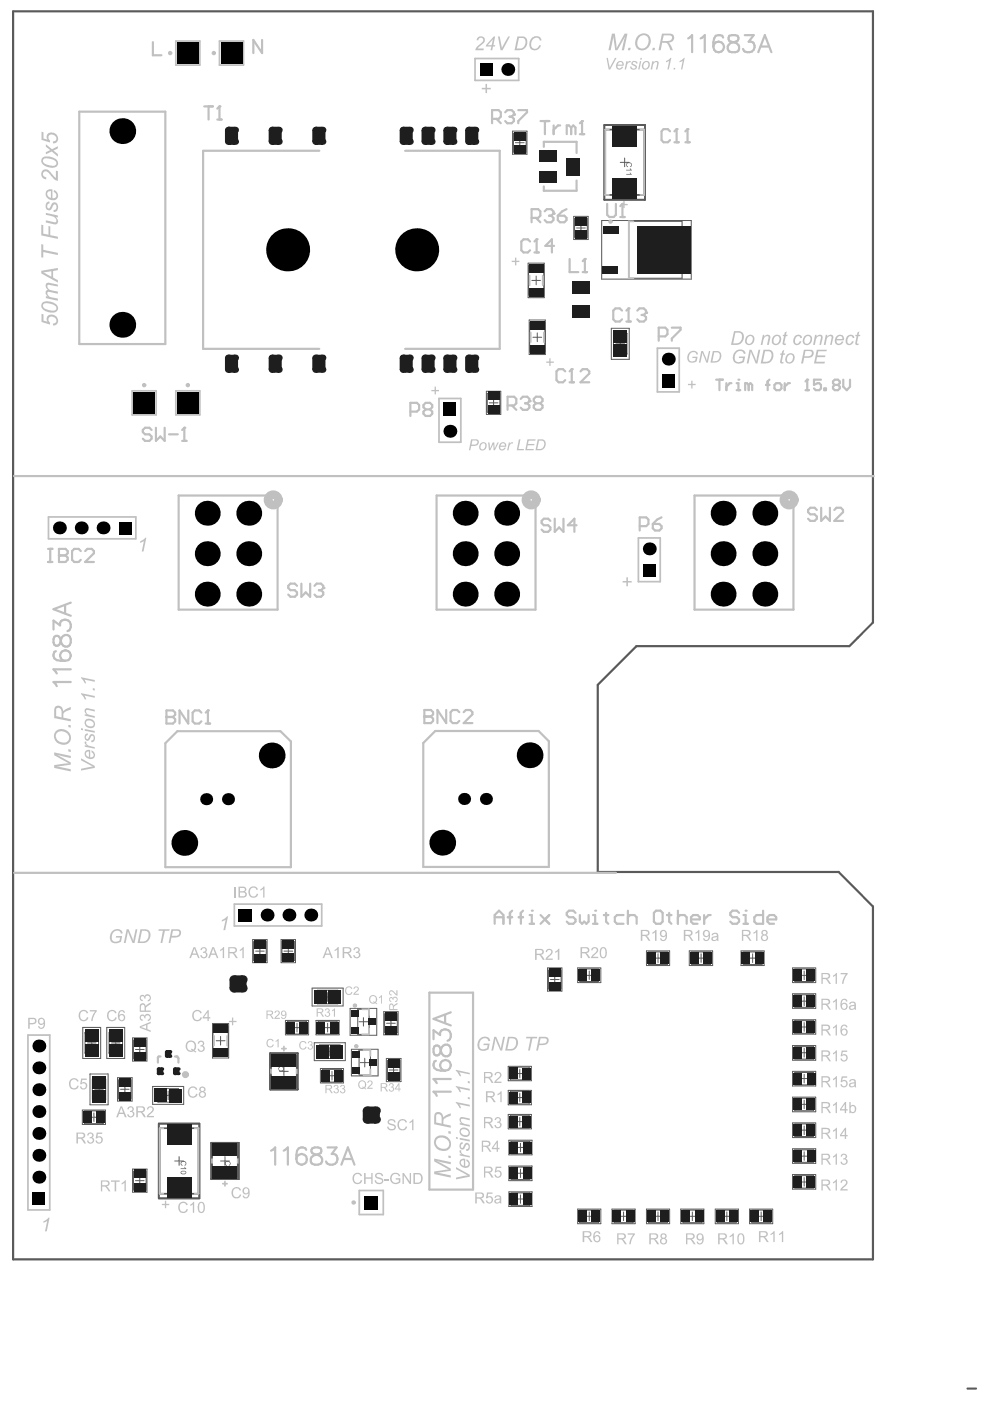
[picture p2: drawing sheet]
<svg xmlns="http://www.w3.org/2000/svg" width="210mm" height="297mm" viewBox="0 0 210 297" stroke-linecap="round" stroke-linejoin="round" font-family="sans-serif">
<g fill="none" stroke="#5a5a5a" stroke-width=".21">
<path d="M108.7 27.8h3v4.9h-3zM108.9 28.3h2.7v3.9h-2.7zM109.3 30.3h1.8M110.2 29.3v1.9M131.5 34.4h1.9M132.4 33.5v1.9M112 55.8h3.4v7.3h-3.4zM112.1 56.4h3.2v6.2h-3.2zM112.8 59.5h1.8M113.7 58.5v1.9M121.6 45.9h3.1v4.9h-3.1zM121.8 46.3h2.7v4h-2.7z"/>
<path d="M122.2 48.3h1.9M123.2 47.4v1.9M127.6 46.8h19v12.4h-19zM133.3 46.9h11.3v12.1h-11.3zM136.1 53h1.9M137.1 52v1.9M112.2 67.8h3.4v7.4h-3.4zM112.3 68.4h3.2v6.2h-3.2zM113 71.5h1.8M113.9 70.6v1.8M129.6 69.6h3.8v6.6h-3.8zM130.1 70.7h2.8v4.4h-2.8z"/>
<path d="M130.6 72.9h1.8M131.5 72v1.8M103.1 83h3.1v4.9h-3.1zM103.3 83.4h2.7v4h-2.7zM103.7 85.4h1.9M104.7 84.5v1.8M53.6 199.2h3v4.9h-3zM53.8 199.7h2.6v3.9h-2.6zM59.6 199.2h3.1v4.9h-3.1zM59.8 199.7h2.7v3.9h-2.7zM17.6 217.8h3.7v6.6h-3.7zM18 218.9h2.9v4.4h-2.9z"/>
<path d="M22.6 217.8h3.8v6.6h-3.8zM23.1 218.9h2.9v4.4h-2.9zM45.1 217h3.4v7.3h-3.4zM45.1 217.6h3.3v6.2h-3.3zM46.8 219.7v1.9M54.2 201.7h1.8M55.1 200.7v1.9M60.2 201.7h1.9M60.5 216.3h4.9v3.1h-4.9zM61 216.5h4v2.7h-4zM61.1 200.7v1.9M62.1 217.9h1.8"/>
<path d="M63 217v1.8M66.2 209.5h6.5v3.8h-6.5zM67 216.3h4.9v3.1h-4.9zM67.3 210h4.3v2.8h-4.3zM67.5 216.5h4v2.7h-4zM68.5 217.9h1.9M68.5 211.4h1.9M69.5 210.5v1.8M69.5 217v1.8M74.2 213.8h5.7v5.7h-5.7zM75.8 214h2.5v5.3h-2.5zM76.1 216.6h1.9"/>
<path d="M77.1 215.7v1.9M81.4 214.5h3v4.9h-3zM81.5 215h2.7v3.9h-2.7zM82 217h1.8M82.9 216v1.9M116.1 205.2h3v4.9h-3zM116.3 205.7h2.7v4h-2.7zM116.7 207.7h1.8M117.6 206.8v1.8M122.5 205.2h4.9v3.1h-4.9zM122.9 205.5h4v2.6h-4zM124 206.8h1.8"/>
<path d="M124.9 205.9v1.8M137.1 201.6h4.9v3.1h-4.9zM137.5 201.8h4v2.7h-4zM138.6 203.1h1.8M139.5 202.2v1.9M146.1 201.6h5v3.1h-5zM146.6 201.8h4v2.7h-4zM147.7 203.1h1.8M148.6 202.2v1.9M157.1 201.6h4.9v3.1h-4.9zM157.6 201.8h4v2.7h-4zM158.6 203.1h1.9"/>
<path d="M159.6 202.2v1.9M168 205.2h5v3.1h-5zM168 210.7h5v3.1h-5zM168 216.2h5v3.1h-5zM168.5 216.4h4v2.7h-4zM168.5 205.5h4v2.6h-4zM168.5 210.9h4v2.7h-4zM169.6 206.8h1.8M169.6 217.7h1.8M169.6 212.3h1.8M170.5 205.9v1.8M170.5 211.3v1.9"/>
<path d="M170.5 216.8v1.9M17.5 235.4h4.9v3h-4.9zM17.9 235.5h4v2.7h-4zM18.5 221.1h1.9M19 236.9h1.8M19.1 227.7h3.8v6.5h-3.8zM19.4 220.2v1.8M19.6 228.8h2.8v4.4h-2.8zM19.9 236v1.8M20.1 230.9h1.8M21 230.1v1.8M23.6 221.1h1.9"/>
<path d="M24.5 220.2v1.8M24.9 228.5h3.1v5h-3.1zM25.1 229h2.7v4h-2.7zM25.6 230.9h1.8M26.5 230.1v1.8M28.1 220.1h3.1v4.9h-3.1zM28.3 220.5h2.7v4h-2.7zM28.7 222.5h1.9M29.6 221.6v1.8M32.4 230.3h6.5v3.8h-6.5zM33.5 230.8h4.3v2.9h-4.3zM34.7 232.2h1.9"/>
<path d="M35.7 231.3v1.9M45.8 220.7h1.9M59.3 227.1h1.8M60.2 226.2v1.9M66.6 221.1h6.6v3.8h-6.6zM67.7 221.5h4.4v2.9h-4.4zM67.9 226.5h4.9v3.1h-4.9zM68.4 226.7h4v2.7h-4zM69 223h1.8M69.5 228.1h1.8M69.9 222v1.9M70.4 227.1v1.9"/>
<path d="M74.5 222.5h5.7v5.6h-5.7zM76.1 222.7h2.4v5.2h-2.4zM76.4 225.3h1.9M77.3 224.4v1.8M81.9 224.4h3.1v4.9h-3.1zM82.1 224.9h2.7v4h-2.7zM82.5 226.9h1.9M83.4 225.9v1.9M107.8 226.1h4.9v3h-4.9zM107.8 231.2h4.9v3h-4.9zM107.8 236.3h4.9v3h-4.9zM108.2 226.3h4v2.7h-4z"/>
<path d="M108.2 231.4h4v2.7h-4zM108.2 236.5h4v2.7h-4zM109.3 237.8h1.8M109.3 232.7h1.8M109.3 227.6h1.8M110.2 226.7v1.8M110.2 231.8v1.8M110.2 236.9v1.8M168 227.1h5v3.2h-5zM168 221.7h5v3.1h-5zM168 232.6h5v3.1h-5zM168 238.1h5v3.1h-5z"/>
<path d="M168.5 221.9h4v2.7h-4zM168.5 227.4h4v2.6h-4zM168.5 232.8h4v2.7h-4zM168.5 238.3h4v2.7h-4zM169.6 239.6h1.8M169.6 234.1h1.8M169.6 228.7h1.8M169.6 223.2h1.8M170.5 222.3v1.8M170.5 227.8v1.8M170.5 233.3v1.8M170.5 238.7v1.8"/>
<path d="M28.1 247.9h3.1v4.9h-3.1zM28.3 248.3h2.7v4h-2.7zM28.7 250.3h1.9M29.6 249.4v1.8M37 246.2h1.9M38 245.2v1.9M46.8 246.2h1.8M47.7 245.2v1.9M107.9 241.7h4.9v3.2h-4.9zM107.9 247.2h4.9v3.1h-4.9zM107.9 252.7h4.9v3.1h-4.9zM108.4 242h3.9v2.6h-3.9z"/>
<path d="M108.4 247.4h3.9v2.7h-3.9zM108.4 252.9h3.9v2.7h-3.9zM109.4 254.2h1.9M109.4 248.7h1.9M109.4 243.3h1.9M110.3 242.4v1.8M110.3 247.9v1.8M110.3 253.3v1.8M122.5 256.3h4.9v3.2h-4.9zM122.9 256.6h4v2.6h-4zM124 257.9h1.8M124.9 257v1.8"/>
<path d="M129.8 256.3h4.9v3.2h-4.9zM130.2 256.6h4v2.6h-4zM131.3 257.9h1.8M132.2 257v1.8M137.1 256.3h4.9v3.2h-4.9zM137.5 256.6h4v2.6h-4zM138.6 257.9h1.8M139.5 257v1.8M144.3 256.3h4.9v3.2h-4.9zM144.8 256.6h4v2.6h-4zM145.9 257.9h1.8M146.8 257v1.8"/>
<path d="M151.7 256.3h4.9v3.2h-4.9zM152.1 256.6h4v2.6h-4zM153.2 257.9h1.8M154.1 257v1.8M158.9 256.3h4.9v3.2h-4.9zM159.4 256.6h4v2.6h-4zM160.5 257.9h1.8M161.4 257v1.8M168 243.6h5v3.1h-5zM168 249h5v3.1h-5zM168.5 243.8h4v2.6h-4zM168.5 249.3h4v2.6h-4z"/>
<path d="M169.6 250.6h1.8M169.6 245.1h1.8M170.5 244.2v1.8M170.5 249.7v1.8"/>
</g>
<path d="M128.1 26.5h8.6v15.9h-8.6zM128.3 27.5h8.3v13.8h-8.3zM33.7 238.2h8.6v15.9h-8.6zM33.8 239.2h8.3v13.9h-8.3zM57.3 223.3h5.8v7.7h-5.8zM57.5 223.8h5.4v6.7h-5.4zM44.8 242.3h5.8v7.7h-5.8zM45 242.8h5.4v6.7h-5.4z" fill="none" stroke="#5a5a5a" stroke-width=".37"/>
<path d="M205.1 294.4h1.8" fill="none" stroke="#5a5a5a" stroke-width=".46"/>
<g fill="#5a5a5a">
<path d="M132.9 34.5l.6-.1 .4 .2 .1 .5-.4 .3v-.1a.4 .4 0 0 0 .1-.6 .4 .4 0 0 0-.6-.1 .37 .37 0 0 0-.2 .4 .37 .37 0 0 0 .3 .3l-.2 .1a.54 .54 0 0 1-.1-.9z"/>
<path d="M132.8 36h.9l-.2-.3h.1l.4 .4h-1.2z"/>
<path d="M132.8 36.9h.9l-.2-.3h.2l.3 .4h-1.2z"/>
<path d="M38.5 246.2h.6l.3 .1 .1 .5-.3 .4-.1-.2a.42 .42 0 0 0 .2-.6 .42 .42 0 0 0-.6-.1 .37 .37 0 0 0-.3 .4 .37 .37 0 0 0 .3 .3l-.1 .2a.56 .56 0 0 1-.1-1z"/>
<path d="M38.3 247.7h.9l-.2-.3h.2l.3 .5h-1.2z"/>
<path d="M59.2 226.2l.2-.1v.2l-.3 .2 .1 .3 .5 .2a.35 .35 0 0 0 .4-.4 .35 .35 0 0 0-.3-.3l.1-.2 .3 .2v.5l-.3 .3h-.5l-.4-.5z"/>
<path d="M59 225.4h1.2v.2h-.9l.2 .2-.2 .1z"/>
<path d="M47.9 246.2h.6l.3 .2 .1 .4-.2 .3-.2 .1v-.2l.3-.2-.1-.3-.5-.2a.35 .35 0 0 0-.4 .4 .35 .35 0 0 0 .3 .3l-.1 .2-.3-.3v-.4z"/>
<path d="M38.3 248.4l.3-.2 .7 .1a.43 .43 0 0 1 .1 .6 .43 .43 0 0 1-.6 .1l-.2-.1a.34 .34 0 0 1-.3-.2 .34 .34 0 0 1 0-.3zM38.5 248.4a.44 .44 0 0 0 .2 .5 .44 .44 0 0 0 .5-.1 .28 .28 0 0 0 .1-.4 .28 .28 0 0 0-.4 0z"/>
<path d="M47.8 247.4l.2 .1a.25 .25 0 0 0-.1 .4 .25 .25 0 0 0 .4 0 .37 .37 0 0 1 .1-.5 .37 .37 0 0 1 .5 .2 .37 .37 0 0 1-.3 .5l-.8-.1-.1-.2zM48.2 247.7a.26 .26 0 0 0 .5 0 .26 .26 0 0 0-.5 0z"/>
</g>
<path d="M2.8 2.4h182.3v129.6l-5 5h-45.2l-8.2 8.2v39.7h51.1l7.3 7.3v74.8h-182.3z" fill="none" stroke="#5a5a5a" stroke-width=".46"/>
<path d="M33.7 224h.3" fill="none" stroke="#c0c0c0" stroke-width=".46"/>
<circle cx="37.5" cy="224" r=".23" fill="#c0c0c0"/>
<g fill="none" stroke="#c0c0c0" stroke-width=".46">
<path d="M16.8 23.7h18.3v49.2h-18.3zM67.7 32h-24.6v42h24.6M85.9 32h20v42h-20M115.3 31.1v-1h6.9v2.3M122.2 38.3v2.2h-6.9v-1M3 100.9h182.3M37.9 105.1h21v24.2h-21zM92.6 105.1h20.9v24.2h-20.9zM147.3 105.1h20.9v24.2h-20.9zM37.6 155h21.9l2.2 2.2v26.7h-26.6v-26.3zM92.3 155h21.9l2.2 2.2v26.6h-26.7v-26.3zM3 185.1h127.6"/>
<path d="M91 210.5h9.3v41.7h-9.3zM33.7 224l-.2 .2v1.1M37.1 224h.4l.3 .4v.9"/>
</g>
<g fill="none" stroke="#c0c0c0" stroke-width=".37">
<path d="M37.3 8.7h5.1v5.1h-5.1zM46.5 8.7h5.1v5.1h-5.1zM100.7 12.4h9.3v4.6h-9.3zM129.1 27.5h-.8v13.8h.8M135.8 27.5h.8v13.8h-.8M112.3 58.4v2.1M115.1 58.4v2.1M134.3 46.9h-1v12.1h1M112.5 70.5v2M115.3 70.5v2M139.4 73.8h4.6v9.3h-4.6zM28 82.9h5.1v5.1h-5.1z"/>
<path d="M37.3 82.9h5.1v5.1h-5.1zM93.1 84.5h4.6v9.3h-4.6zM10.3 109.6h18.5v4.6h-18.5zM135.4 114.1h4.6v9.2h-4.6zM49.7 191.7h18.5v4.6h-18.5zM5.9 219.5h4.7v37h-4.7zM45.4 219.6v2.1M48.2 219.6v2.1M76.8 214h1.5v1.2M78.3 218.1v1.2h-1.5M34.6 239.2h-.8v13.9h.8M41.3 239.2h.8v13.9h-.8"/>
<path d="M57.5 226.7v.9M59.7 222.3h1M60.2 221.9v.9M62.9 226.7v.9M77.1 222.7h1.4v1.2M78.5 226.7v1.2h-1.4M45 245.7v.9M47.2 251h1M47.7 250.5v.9M50.4 245.7v.9M76.2 252.4h5.1v5.1h-5.1z"/>
</g>
<g fill="#c0c0c0">
<path d="M9.3 258.9l.5-.2 .5-.5h.2l-.6 2.9h-.4l.5-2.2-.8 .4z"/>
<path d="M102.9 17.8h.4v.8h.8v.3h-.8v.8h-.4v-.8h-.7v-.3h.7z"/>
<path d="M145.9 81.4h.7v-.7h.2v.7h.7v.3h-.7v.7h-.2v-.7h-.7z"/>
<path d="M47.1 195l.5-.2 .5-.5h.2l-.6 2.9h-.3l.4-2.2-.8 .4z"/>
</g>
<path d="M55.6 8.5v2.8l-1.9-2.8v2.8" fill="none" stroke="#c0c0c0" stroke-width=".46"/>
<g fill="#c0c0c0">
<path d="M92.1 82h.3v.7h.7v.3h-.7v.6h-.3v-.6h-.6v-.3h.6z"/>
<path d="M132.8 122.4h.3v.8h.8v.3h-.8v.8h-.3v-.8h-.8v-.3h.8z"/>
<path d="M132.2 42.6h.2v.6h.7v.3h-.7v.6h-.2v-.6h-.6v-.3h.6z"/>
<path d="M23 214.4l.5-.3h.5l.6 .4 .1 .3-.3 .1-.4-.5h-.6l-.4 .7 .1 .7 .3 .4 .5 .1 .4-.3 .1-.3h.4l-.4 .6-.8 .2-.6-.3-.3-.5v-.6z"/>
<path d="M35 254.6h.2v.6h.7v.3h-.7v.7h-.2v-.7h-.7v-.3h.7z"/>
<path d="M38.2 255l.8-.2 .7 .4 .1 .3h-.3l-.2-.4h-.6l-.5 .2-.1 .4 .1 .7 .3 .5h.6l.4-.3v-.3l.3 .1-.3 .6-.9 .2-.6-.4-.2-1.1z"/>
<path d="M40.3 255.4l.9-.6v2.3h-.3v-1.8l-.5 .4z"/>
<path d="M41.1 214.4l.5-.3h.5l.5 .4 .2 .3-.3 .1-.4-.5h-.7l-.3 .7v.7l.4 .4 .5 .1 .4-.3 .1-.3h.3l-.3 .6-.8 .2-.7-.3-.2-.5-.1-.6z"/>
<path d="M58.4 214.3h.5a.59 .59 0 0 1 .4 .5 .59 .59 0 0 1-.4 .6l-.4 .4h.8v.2h-1.1l.1-.4 .6-.5a.35 .35 0 0 0 0-.7 .34 .34 0 0 0-.5 .4h-.2z"/>
<path d="M25.3 214.3l.8-.1 .4 .4v.1h-.3a.51 .51 0 0 0-.7-.2 .51 .51 0 0 0-.2 .6v.2l.1-.2 .5-.1 .5 .3 .1 .7-.3 .4-.6 .1-.5-.4-.1-1zM25.3 215.7a.5 .5 0 0 0 1 0 .5 .5 0 0 0-1 0z"/>
<path d="M42.3 254.9h.7l.4 .5v1.2l-.5 .6-.7-.2-.2-.5-.1-.8zM42.5 255.1l-.3 .5v.8l.2 .4a.51 .51 0 0 0 .6 0 .51 .51 0 0 0 .2-.6l-.1-.9-.3-.2z"/>
<path d="M44 214.2h.3v1.5h.3v.2h-.3v.6h-.3v-.6h-1v-.2zM44 214.6l-.7 1.1h.7z"/>
<path d="M56.5 214.3h1.1a.49 .49 0 0 1 .3 .5 .49 .49 0 0 1-.5 .4l.7 .8h-.4l-.5-.8h-.5v.8h-.2zM56.7 214.4v.7l.7-.1a.29 .29 0 0 0 .3-.3 .29 .29 0 0 0-.4-.3z"/>
<path d="M59.8 214.4l.6-.1 .4 .6-.1 .7-.3 .4h-.6l-.2-.4 .2 .1a.42 .42 0 0 0 .6 0 .42 .42 0 0 0 .1-.5l-.3 .2h-.4l-.2-.2-.1-.4zM59.8 214.8a.36 .36 0 0 0 .7 0 .36 .36 0 0 0-.7 0z"/>
</g>
<path d="M49.9 188v2.3" fill="none" stroke="#c0c0c0" stroke-width=".32"/>
<g fill="#c0c0c0">
<path d="M53.2 188.1l.8-.2 .6 .5 .1 .2-.3 .1-.4-.5h-.5l-.5 .5v.8l.4 .5 .5 .1 .4-.3 .1-.3 .3 .1-.4 .6-.7 .1-.7-.4-.2-.7v-.5z"/>
<path d="M55.2 188.5l.9-.6v2.4h-.3v-1.8l-.6 .3z"/>
<path d="M69.1 213.8h.3a.45 .45 0 0 1 .5 .3 .45 .45 0 0 1-.2 .5 .55 .55 0 0 1 .1 .9 .55 .55 0 0 1-.9-.2v-.2h.1l.1 .1a.35 .35 0 0 0 .5 .2 .35 .35 0 0 0 .1-.5 .35 .35 0 0 0-.4-.2v-.2a.3 .3 0 0 0 .4-.2 .3 .3 0 0 0-.3-.4 .3 .3 0 0 0-.3 .4l-.2-.1z"/>
<path d="M70.4 214.2l.6-.4v1.8h-.2v-1.4l-.4 .2z"/>
<path d="M82.6 229.7h.7a.45 .45 0 0 1 0 .8l.3 .3-.2 .6h-.8l-.2-.5h.3a.37 .37 0 0 0 .4 .4 .37 .37 0 0 0 .3-.5 .37 .37 0 0 0-.6-.2l.1-.2a.31 .31 0 0 0 .4-.3 .31 .31 0 0 0-.4-.3 .31 .31 0 0 0-.2 .4l-.3-.1z"/>
<path d="M80.3 211.4l.7-.4v1.8h-.2v-1.4l-.5 .3z"/>
<path d="M108.5 55.3h.7v-.7h.3v.7h.6v.3h-.6v.7h-.3v-.7h-.7z"/>
<path d="M176.6 217.8l.8-.6v2.3h-.2v-1.8l-.5 .4z"/>
<path d="M176.6 206.8l.8-.5v2.3h-.2v-1.8l-.5 .3z"/>
<path d="M178.2 206.3h1.5v.3l-.6 .8-.3 1.2h-.2v-.6l.7-1.4h-1.1z"/>
<path d="M29.9 215.1h.6l.2 .3 .1-.3 .3-.1 .6 .1 .3 .5v.5l-.2 .2-.5 .2v-.3h.1a.47 .47 0 0 0 .3-.7 .47 .47 0 0 0-.6-.2 .47 .47 0 0 0-.3 .6h-.2a.4 .4 0 0 0-.3-.5 .4 .4 0 0 0-.5 .4 .4 .4 0 0 0 .5 .4l-.1 .2h-.1l-.4-.3-.1-.4z"/>
<path d="M29.9 211h.6l.2 .3 .2-.4 .6-.1 .4 .4 .1 .5-.2 .4-.5 .2v-.3l.4-.2a.47 .47 0 0 0-.4-.7 .47 .47 0 0 0-.5 .7l-.2-.1v-.2a.39 .39 0 0 0-.5-.3 .39 .39 0 0 0-.3 .5 .39 .39 0 0 0 .5 .3l-.1 .3h-.1l-.4-.4-.1-.4z"/>
<path d="M29.7 114.8l1.1-.8h.2l-.6 2.9h-.3l.4-2.2-.8 .4z"/>
<path d="M40.1 230.6l.6-.3h.5l.5 .4 .2 .3-.4 .1-.3-.5-.7 .1-.4 .6 .1 .7 .4 .4 .5 .1 .3-.3 .2-.3 .3 .1-.4 .6-.8 .2-.6-.4-.2-.4-.1-.7z"/>
<path d="M50.6 188h1.1l.5 .3v.5l-.3 .2 .4 .5v.3l-.2 .4-1.5 .1zM50.9 188.3v.7h.5a.38 .38 0 0 0 .5-.5 .38 .38 0 0 0-.5-.2zM50.9 189.2v.8h.6a.42 .42 0 0 0 .5-.4 .42 .42 0 0 0-.6-.4z"/>
<path d="M67.1 213.8h1.2a.49 .49 0 0 1 .2 .6 .49 .49 0 0 1-.4 .4l.6 .8h-.3l-.6-.8h-.4v.8h-.3zM67.4 214v.6l.6-.1a.29 .29 0 0 0 .3-.3 .29 .29 0 0 0-.4-.2z"/>
<path d="M80.7 229.7h1.1l.3 .1v.6l-.5 .2 .7 .8h-.3l-.6-.8h-.5v.8h-.2zM80.9 229.8v.6h.6a.31 .31 0 0 0 .4-.3 .31 .31 0 0 0-.4-.3z"/>
<path d="M84.5 229.7h.2v1.1h.3v.2h-.3v.4h-.2v-.4h-.8zM84.5 230l-.5 .8h.5z"/>
<path d="M78.6 211.1l.4-.1 .6 .1 .3 .5v.8a.19 .19 0 0 0-.2 .2 .19 .19 0 0 0 .3 .1l-.1 .2-.3-.2-.6 .1-.6-.3-.1-.8zM78.8 211.3l-.3 .5v.4l.4 .4h.4l-.2-.1 .2-.2a.25 .25 0 0 0 .3 .1 .25 .25 0 0 0 .1-.4l-.1-.7-.4-.1z"/>
<path d="M174.2 217.2h1.3l.4 .2 .1 .8-.6 .3 .8 1h-.4l-.8-1h-.6v1h-.2zM174.4 217.5v.7h.8a.39 .39 0 0 0 .5-.4 .39 .39 0 0 0-.5-.3z"/>
<path d="M178.4 217.5l.8-.3 .5 .4v.2h-.3a.48 .48 0 0 0-.6-.3 .48 .48 0 0 0-.3 .6v.2l.3-.2h.5l.2 .1 .2 .8-.3 .5h-.7l-.4-.4-.1-.9zM178.5 218.8a.5 .5 0 0 0 1 0 .5 .5 0 0 0-1 0z"/>
<path d="M174.2 206.3h1.3l.4 .2 .1 .7-.6 .3 .8 1.1h-.4l-.8-1h-.6v1h-.2zM174.4 206.5v.8h.8a.41 .41 0 0 0 .5-.4 .41 .41 0 0 0-.5-.4z"/>
<path d="M6 215.8h1.3l.4 .4v.5l-.2 .3-1.2 .2v.9h-.3zM6.3 216.1v.8h.6a.43 .43 0 0 0 .6-.4 .43 .43 0 0 0-.6-.4z"/>
<path d="M8.3 215.9l.4-.2 .5 .2 .3 .4 .1 .6-.2 .8-.3 .4h-.8l-.2-.5h.2a.53 .53 0 0 0 .7 .2 .53 .53 0 0 0 .3-.7l-.7 .2-.5-.3-.1-.5zM8.3 216.5a.5 .5 0 0 0 1 0 .5 .5 0 0 0-1 0z"/>
<path d="M29.6 217.6l2.4-1v.4l-.7 .2v1l.7 .3v.3l-2.4-.9zM29.9 217.7l1.1 .5v-.9z"/>
<path d="M29.8 212.9l.3-.2h.4l.4 .6 1.1-.8v.4l-1.1 .8v.6h1.1v.2h-2.4v-1.3zM30.1 213.1l-.2 .3v.9h.8v-.8a.42 .42 0 0 0-.2-.4 .42 .42 0 0 0-.4 0z"/>
<path d="M42.5 230.5l.7-.1 .4 .4v.4l-.3 .3 .3 .2 .1 .5-.4 .5-.5 .1-.6-.5v-.6l.4-.2-.4-.4zM42.6 231a.37 .37 0 0 0 .7 0 .37 .37 0 0 0-.7 0zM42.5 232a.47 .47 0 0 0 .9 0 .47 .47 0 0 0-.9 0z"/>
</g>
<path d="M35.3 150.6v2.8h1.4l.4-.5v-.4l-.4-.5h-1.4" fill="none" stroke="#c0c0c0" stroke-width=".46"/>
<circle cx="35.3" cy="152" r=".23" fill="#c0c0c0"/>
<path d="M35.3 150.6h1.4l.4 .5v.5l-.4 .4h-1.4M39.9 150.6v2.8l-1.8-2.8v2.8M42.7 151.1l-.5-.5h-.9l-.5 .5v1.8l.5 .5h.9l.5-.5M43.6 153.4h.9M44.1 150.6v2.8" fill="none" stroke="#c0c0c0" stroke-width=".46"/>
<circle cx="44.1" cy="150.6" r=".23" fill="#c0c0c0"/>
<path d="M44.1 150.6l-.5 .5" fill="none" stroke="#c0c0c0" stroke-width=".46"/>
<g fill="#c0c0c0">
<path d="M49.2 215.7h.3v.7h.6v.3h-.6v.7h-.3v-.7h-.7v-.3h.7z"/>
<path d="M56.8 220.4l.7-.2 .5 .5-.2 .1-.2-.3h-.6l-.3 .5 .1 .6 .3 .3 .5-.1 .2-.4 .3 .1-.3 .5h-.8l-.4-.3-.1-.8z"/>
<path d="M58.5 220.7l.6-.4v1.7h-.2v-1.3l-.5 .2z"/>
<path d="M70.9 230.1l.4-.1a.45 .45 0 0 1 .5 .3 .45 .45 0 0 1-.3 .6 .55 .55 0 0 1 .1 .9 .55 .55 0 0 1-.8-.2l-.1-.3h.2v.1a.35 .35 0 0 0 .5 .2 .35 .35 0 0 0 .2-.5 .35 .35 0 0 0-.5-.2l.1-.1a.3 .3 0 0 0 .3-.3 .3 .3 0 0 0-.2-.3 .3 .3 0 0 0-.4 .3l-.2-.1z"/>
<path d="M72.3 230.1h.7a.38 .38 0 0 1 .2 .4 .38 .38 0 0 1-.3 .3l.2 .1 .2 .3-.2 .5-.4 .1-.5-.1-.1-.4h.2a.35 .35 0 0 0 .4 .3 .35 .35 0 0 0 .3-.4 .35 .35 0 0 0-.5-.3v-.1a.31 .31 0 0 0 .4-.2 .31 .31 0 0 0-.2-.4 .31 .31 0 0 0-.4 .3l-.2-.1z"/>
<path d="M73.5 209.3l.6-.2 .6 .4-.2 .2-.3-.4h-.5l-.3 .6 .1 .6 .3 .2h.5l.2-.4 .2 .1-.2 .4-.8 .1-.4-.3-.1-.8z"/>
<path d="M75.1 209.3l.6-.1 .3 .2v.5l-.8 .8h.9v.2h-1.2l.2-.4 .7-.6a.33 .33 0 0 0-.2-.6 .33 .33 0 0 0-.4 .4h-.2z"/>
<path d="M70.9 201.4l.9-.6v2.3h-.3v-1.8l-.5 .4z"/>
<path d="M75.2 200.9l.7-.1 .4 .5v.4l-.3 .2 .4 .2v.5l-.2 .4-.4 .2-.6-.2-.3-.4 .3-.1 .1 .3 .2 .2 .5-.2v-.6l-.6-.2 .1-.2a.4 .4 0 0 0 .5-.3 .4 .4 0 0 0-.4-.5 .4 .4 0 0 0-.4 .5l-.3-.1z"/>
<path d="M82.6 211.5h.1a.33 .33 0 0 1 .6 .1h.1a.54 .54 0 0 1 .8-.1 .54 .54 0 0 1 0 .8l-.4 .2v-.2l.1-.1a.35 .35 0 0 0 .2-.4 .35 .35 0 0 0-.5-.2 .35 .35 0 0 0-.2 .4h-.1a.3 .3 0 0 0-.3-.4 .3 .3 0 0 0-.3 .3 .3 .3 0 0 0 .3 .3l-.1 .3-.3-.3z"/>
<path d="M82.7 210h.6l.7 .8v-.8h.3v1.1l-.4-.1-.7-.8a.32 .32 0 0 0-.5 .2 .32 .32 0 0 0 .3 .4v.3a.61 .61 0 0 1-.3-1.1z"/>
<path d="M115.9 201.3l.6-.2 .6 .4v.7l-1.1 1h1.2v.3h-1.6l.2-.4 1-1.1a.44 .44 0 0 0-.3-.6 .44 .44 0 0 0-.5 .5l-.3-.1z"/>
<path d="M117.8 201.7l.8-.6v2.4h-.3v-1.8l-.6 .3z"/>
<path d="M116.5 76h.2v.7h.7v.2h-.7v.7h-.2v-.7h-.7v-.2h.7z"/>
<path d="M69 230l1.1 .1a.49 .49 0 0 1 .3 .5 .49 .49 0 0 1-.5 .4l.7 .8h-.4l-.5-.8h-.5v.8h-.2zM69.2 230.2v.6h.7a.29 .29 0 0 0 .3-.4 .29 .29 0 0 0-.4-.2z"/>
<path d="M69.3 200.8h.3l1 2.3h-.4l-.2-.7h-1l-.3 .7h-.3zM69.5 201.1l-.4 1.1h.8z"/>
<path d="M72.7 200.8h1.3l.4 .3 .1 .6-.6 .4 .3 .2 .5 .8h-.4l-.8-1h-.5v1h-.3zM73 201.1v.7h.6a.41 .41 0 0 0 .6-.3 .41 .41 0 0 0-.5-.4z"/>
<path d="M82.7 212.8h.5l.3 .4 .8-.6v.3l-.8 .6v.4h.8v.3h-1.8v-1.1zM82.8 213l-.1 .2v.7h.6v-.7z"/>
<path d="M102.2 241.8l1.4 .1 .3 .2 .1 .7-.6 .3 .8 1.1h-.4l-.5-.8-.5-.3h-.4v1.1h-.2zM102.4 242.1v.8l1-.1a.37 .37 0 0 0 .3-.5 .37 .37 0 0 0-.5-.2z"/>
<path d="M105.3 241.8h.3v1.6h.3v.2h-.3v.6h-.3v-.6h-1v-.2zM105.3 242.3l-.7 1.1h.7z"/>
<path d="M113.5 201.2h1.3l.4 .2 .1 .6-.1 .3-.5 .1 .3 .3 .5 .8h-.4l-.7-1h-.6v1h-.3zM113.8 201.4v.8h.6a.41 .41 0 0 0 .6-.3 .41 .41 0 0 0-.5-.5z"/>
</g>
<path d="M107.6 86h1.4l.5-.5v-.9l-.5-.5h-1.4v2.8M108.5 86l1 .9M110.4 84.6l.5-.5h.9l.4 .5v.4" fill="none" stroke="#c0c0c0" stroke-width=".46"/>
<circle cx="112.2" cy="85" r=".23" fill="#c0c0c0"/>
<path d="M112.4 51.2l-.5-.5h-.9l-.5 .5v1.9l.5 .4h.9l.5-.4M113.3 53.5h.9M113.8 50.7v2.8M111.3 85.5h.5M111.8 85.5l.4 .5v.4l-.4 .5h-.9l-.5-.5M112.2 85l-.4 .5M113.6 85.5h1M113.6 85.5l-.4 .5v.4l.4 .5h1l.4-.5v-.4l-.4-.5M113.6 85.5l-.4-.5v-.4l.4-.5h1l.4 .5v.4l-.4 .5" fill="none" stroke="#c0c0c0" stroke-width=".46"/>
<circle cx="113.8" cy="50.7" r=".23" fill="#c0c0c0"/>
<path d="M113.8 50.7l-.5 .5M117.5 52.1h-1.9l1.4-1.4v2.8" fill="none" stroke="#c0c0c0" stroke-width=".46"/>
<g fill="#c0c0c0">
<path d="M133.1 261.5h1.5l-.7 1.4-.2 .9h-.3l.1-.6 .7-1.4h-1.1z"/>
<path d="M125.6 200.9l.5-.1 .5 .1a.97 .97 0 0 1-.5 1.5l-.4 .5h1.1v.2h-1.5l.2-.5 1.1-1.1-.1-.3-.3-.1a.42 .42 0 0 0-.6 .3l-.2 .1z"/>
<path d="M130.9 261.5h1.4l.3 .2 .1 .7-.6 .3 .8 1.1h-.4l-.8-1h-.6v1h-.2zM131.1 261.7v.8h.8a.41 .41 0 0 0 .5-.4 .41 .41 0 0 0-.5-.4z"/>
<path d="M123.5 261h1.4l.5 .3v.4l-.1 .3-.6 .3 .9 1h-.4l-.8-1h-.5v1h-.4zM123.9 261.3v.7h1a.39 .39 0 0 0 .2-.5 .39 .39 0 0 0-.5-.2z"/>
<path d="M126.1 261.2l.3-.2 .6 .1 .3 .5h-.3l-.3-.3a.59 .59 0 0 0-.5 .2 .59 .59 0 0 0-.1 .6l.3-.2h.4l.4 .2 .1 .8-.2 .4-.7 .1-.5-.4-.1-1zM126.1 262.6a.51 .51 0 0 0 1 0 .51 .51 0 0 0-1 0z"/>
<path d="M123.1 200.8h1.1a.63 .63 0 0 1 .8 .6 .63 .63 0 0 1-.7 .7l.4 .3 .5 .7h-.5l-.7-1h-.6v1h-.3zM123.4 201.1v.7h.8a.4 .4 0 0 0 .5-.4 .4 .4 0 0 0-.6-.3z"/>
<path d="M127.5 200.9h.8l.2 .3 .2 .7-.3 1.1-.6 .1a1.06 1.06 0 0 1-.6-1.2v-.7zM127.7 201.1l-.3 .6 .1 .8 .2 .3a.51 .51 0 0 0 .6-.1 .51 .51 0 0 0 .1-.6l-.1-.9-.3-.1z"/>
<path d="M145.4 261.5h1.4l.4 .2 .1 .7-.6 .3 .8 1.1h-.4l-.8-1h-.6v1h-.3zM145.7 261.7v.8h.8a.41 .41 0 0 0 .5-.4 .41 .41 0 0 0-.5-.4z"/>
<path d="M147.9 261.7l.3-.2h.4l.5 .3 .1 .5v.9l-.4 .6h-.8l-.3-.4v-.1h.3a.46 .46 0 0 0 .6 .3 .46 .46 0 0 0 .3-.6v-.3l-.4 .3-.6-.2-.2-.4zM147.9 262.2a.5 .5 0 0 0 1 0 .5 .5 0 0 0-1 0z"/>
<path d="M137.7 261.5h1.4l.4 .3v.6l-.2 .2-.4 .1 .3 .3 .6 .8h-.5l-.7-1h-.6v1h-.3zM138 261.7v.8h.9a.38 .38 0 0 0 .3-.5 .38 .38 0 0 0-.5-.3z"/>
<path d="M140.2 261.6l.7-.1 .4 .4v.4l-.3 .3 .4 .2 .1 .4-.2 .4-.3 .2h-.6l-.4-.3-.1-.6 .5-.3-.4-.3zM140.3 262.1a.37 .37 0 0 0 .7 0 .37 .37 0 0 0-.7 0zM140.2 263.1a.5 .5 0 0 0 1 0 .5 .5 0 0 0-1 0z"/>
</g>
<path d="M139.7 71.3h1.3l.5-.4v-1l-.5-.4h-1.3v2.7M142.4 69.5h1.9v.4l-1.9 1.9v.4" fill="none" stroke="#c0c0c0" stroke-width=".46"/>
<g fill="#c0c0c0">
<path d="M154.7 262l.9-.5v2.3h-.3v-1.8l-.5 .3z"/>
<path d="M159.8 197.7l.8-.5v2.3h-.3v-1.8l-.5 .3z"/>
<path d="M176.7 239.7l.6-.6h.1v2.4h-.2v-1.9l-.6 .4z"/>
<path d="M176.6 245.2l.7-.6h.1v2.3h-.2v-1.8l-.5 .4z"/>
<path d="M178.5 244.7l.5-.1 .5 .3 .1 .4-.3 .4 .4 .4-.1 .6-.5 .3-.8-.3-.1-.4h.3a.48 .48 0 0 0 .6 .4 .48 .48 0 0 0 .3-.6 .48 .48 0 0 0-.7-.3l.2-.3a.38 .38 0 0 0 .4-.4 .38 .38 0 0 0-.5-.3 .38 .38 0 0 0-.3 .5l-.3-.1z"/>
<path d="M152.3 261.5h1.4l.4 .3 .1 .3-.2 .4-.5 .2 .3 .3 .5 .8h-.4l-.7-1h-.6v1h-.3zM152.6 261.7v.8h.9a.38 .38 0 0 0 .3-.5 .38 .38 0 0 0-.5-.3z"/>
<path d="M156.7 261.6l.7-.1 .4 .6v1.2l-.6 .6-.6-.2-.2-.4-.1-1.1zM156.8 261.8l-.1 .3-.1 .8a.46 .46 0 0 0 .3 .7 .46 .46 0 0 0 .6-.4v-1.2l-.3-.3z"/>
<path d="M157.3 197.2h1.3a.63 .63 0 0 1 .6 .6 .63 .63 0 0 1-.7 .6l.8 1.1h-.3l-.9-1h-.5v1h-.3zM157.6 197.4v.8h.7a.41 .41 0 0 0 .5-.4 .41 .41 0 0 0-.5-.4z"/>
<path d="M161.7 197.3l.7-.1 .4 .4-.1 .5-.3 .1 .4 .3 .1 .5-.5 .5h-.7l-.3-.4v-.7l.3-.2-.3-.3zM161.7 197.8a.37 .37 0 0 0 .7 0 .37 .37 0 0 0-.7 0zM161.6 198.8a.5 .5 0 0 0 1 0 .5 .5 0 0 0-1 0z"/>
<path d="M174.2 239.1l1.4 .1 .3 .2v.7l-.5 .3 .8 1.1h-.4l-.4-.8-.5-.3h-.5v1.1h-.2zM174.4 239.4v.8h.7a.41 .41 0 0 0 .6-.4 .41 .41 0 0 0-.5-.4z"/>
<path d="M179.2 239.1h.2v1.5h.3v.3h-.3v.6h-.3v-.6h-1v-.3zM179.1 239.6l-.7 1h.7z"/>
<path d="M174.2 244.6h1.4l.3 .3v.7l-.5 .3 .8 1h-.4l-.7-1h-.7v1h-.2zM174.4 244.9v.7h.8a.41 .41 0 0 0 .5-.4 .41 .41 0 0 0-.5-.3z"/>
</g>
<g fill="none" stroke="#c0c0c0" stroke-width=".46">
<path d="M173.2 108.1l-.5-.4h-.9l-.5 .4v.5l.5 .4h.9l.5 .5v.5l-.5 .4h-.9l-.5-.4M174.1 107.7v2.7l.9-.9 1 .9v-2.7M176.9 108.1l.5-.4h.9l.4 .4v.5l-1.8 1.8h1.8M11.3 133.5v-1.9l1.4 1a1.18 1.18 0 0 1 1.4-1.2 1.18 1.18 0 0 1 .9 1.6l-.2 .5-.5 .3M11.5 135a1.36 1.36 0 0 0 .4 1.9l.6-.2 .4-1a1.05 1.05 0 0 1 1-1.1 1.05 1.05 0 0 1 1.1 .9 1.21 1.21 0 0 1-.7 1.6 1.18 1.18 0 0 1-1.4-1.1l-.2-.7a.72 .72 0 0 0-1.2-.3zM11.9 138.1a1.04 1.04 0 0 0-.4 1.5l.5 .4 1.8 .1M13.8 128.3v1.7M15 127.8l-3.7 1.4 3.7 1.4M15 144.6h-3.7l.7 .9M15 141.9h-3.7l.7 .9"/>
<circle cx="13.9" cy="139" r="1.12"/>
</g>
<g fill="#c0c0c0">
<path d="M11.5 159.5l3.5 .8v.4l-3.1-.7 3.1 1.7v.4l-3 .4 3 .6v.5l-3.5-.8v-.6l3.1-.4-3.1-1.7z"/>
<path d="M14.5 158.8l.5 .2v.4l-.5-.1z"/>
<path d="M14.5 153.7l.5 .1v.5l-.5-.2z"/>
<path d="M23.5 250.3h1.9v.3h-.8v2h-.3v-2h-.8z"/>
<path d="M25.8 250.8l.9-.6v2.4h-.3v-1.8l-.5 .3z"/>
<path d="M42.2 220.8l.4-.2 .7 .3v.6l-.3 .2 .3 .2 .1 .5-.2 .4-.5 .2h-.4l-.3-.3-.1-.3 .3-.1 .1 .4 .3 .1 .3-.1 .2-.2a.47 .47 0 0 0-.1-.5 .47 .47 0 0 0-.5-.1v-.3l.5-.2v-.4l-.3-.1a.4 .4 0 0 0-.5 .4h-.3z"/>
<path d="M49.4 252l.4-.3h.5l.7 .3 .1 .4h-.3l-.3-.4h-.7l-.3 .2-.1 .4 .1 .7 .3 .5h.6l.4-.6 .4 .1-.4 .6-.9 .2-.6-.4-.2-1.1z"/>
<path d="M63.8 220.8l.6-.1 .6 .4-.3 .2-.2-.4h-.5l-.3 .6 .1 .6 .2 .2h.6l.2-.4 .2 .1-.3 .4-.8 .1-.4-.4-.1-.7z"/>
<path d="M65.5 220.8h.5l.2 .2a.34 .34 0 0 1-.2 .5l.4 .3v.3l-.3 .4h-.7l-.2-.4 .2-.1a.36 .36 0 0 0 .5 .4 .36 .36 0 0 0 .2-.5 .36 .36 0 0 0-.4-.2v-.2l.3-.1v-.3a.33 .33 0 0 0-.3-.2 .33 .33 0 0 0-.3 .3l-.2-.1z"/>
<path d="M82.4 237.4l.4-.1h.7l.4 .5v.1h-.4a.54 .54 0 0 0-.5-.4 .54 .54 0 0 0-.5 .5l1.1 .4 .3 .3-.1 .7-.5 .3-.8-.1-.4-.4v-.3h.3l.3 .4 .4 .1a.39 .39 0 0 0 .5-.4 .39 .39 0 0 0-.4-.4l-.5-.1a.61 .61 0 0 1-.5-.5 .61 .61 0 0 1 .2-.6z"/>
<path d="M84.6 237.6l.6-.3h.5l.4 .2 .2 .4-.3 .1-.4-.5h-.4l-.5 .3-.1 .3v.7l.4 .5 .6 .1 .4-.6 .3 .1-.4 .6-.8 .2-.6-.5-.2-1z"/>
<path d="M86.8 237.9l.9-.6v2.3h-.3v-1.8l-.6 .4z"/>
<path d="M11.9 154.9l.5-.2 .8-.1 .6 .1 .7 .5 .5 1v.7l-.2 .4-.4 .4-.6 .2h-.8l-1-.5-.6-1.1 .1-.8zM12.1 155.4l-.1 .1a1.42 1.42 0 0 0 .3 1.5 1.42 1.42 0 0 0 1.4 .4l.4-.1 .5-.5 .1-.5-.3-.7-.6-.4-.7-.2-.5 .1z"/>
<path d="M11.8 149.8l.7-.1a1.17 1.17 0 0 1 .9 1.1l.5-.5 1.1-.4v.5l-1.4 .6-.2 .4v.8l1.6 .3v.4l-3.5-.7v-1.8zM12 150.2l-.1 .1v1.5l1.2 .3-.1-1.5a.59 .59 0 0 0-1-.4z"/>
<path d="M21.4 250.3h1.4l.3 .1 .1 .3v.5l-.6 .3 .8 1.1h-.3l-.8-1h-.6v1h-.3zM21.7 250.5v.8h.7a.41 .41 0 0 0 .5-.4 .41 .41 0 0 0-.5-.4z"/>
<path d="M39.6 220.9l.6-.3 1 .2 .4 .7-.1 .8a.32 .32 0 0 0-.2 .4 .32 .32 0 0 0 .3 .2l-.1 .3-.1-.1a.73 .73 0 0 0-.9-.1l-.7-.2-.3-.4-.1-.8zM39.9 221.1l-.2 .8a.79 .79 0 0 0 1.1 .8l-.3-.1 .1-.3 .4 .3 .1-.2 .2-.4-.1-.7-.5-.4h-.5z"/>
<path d="M51.6 251.9l.4-.2 .5 .1 .4 .7v.8l-.2 .5-.4 .3h-.4l-.3-.2-.2-.4h.3l.1 .1a.5 .5 0 0 0 .6 .2 .5 .5 0 0 0 .3-.7v-.1l-.4 .2-.7-.1-.2-.7zM52 252l-.3 .3v.4l.2 .2 .4 .1 .3-.3v-.4l-.3-.4z"/>
</g>
<path d="M112.7 46.2h1.4l.5-.5v-.9l-.5-.5h-1.4v2.8M113.6 46.2l1 .9M115.5 44.8l.5-.5h.9l.4 .5v.5" fill="none" stroke="#c0c0c0" stroke-width=".46"/>
<circle cx="117.3" cy="45.3" r=".23" fill="#c0c0c0"/>
<path d="M116.4 45.7h.5M116.9 45.7l.4 .5v.5l-.4 .4h-.9l-.5-.4M117.3 45.3l-.4 .4M118.3 45.7h1.4l.4 .5v.5l-.4 .4h-1l-.4-.4zM120.1 44.3l-.9 .5-.9 .9M128.7 43.2v2.4l.5 .4h.9l.5-.4v-2.4M131.5 46h.9M132 43.2v2.8" fill="none" stroke="#c0c0c0" stroke-width=".46"/>
<circle cx="132" cy="43.2" r=".23" fill="#c0c0c0"/>
<path d="M142.1 27.8l-.5-.4h-.9l-.4 .4v1.9l.4 .5h.9l.5-.5M143 30.2h.9M143.5 27.4v2.8M132 43.2l-.5 .5" fill="none" stroke="#c0c0c0" stroke-width=".46"/>
<circle cx="143.5" cy="27.4" r=".23" fill="#c0c0c0"/>
<path d="M143.5 27.4l-.5 .4M145.3 30.2h.9M145.8 27.4v2.8" fill="none" stroke="#c0c0c0" stroke-width=".46"/>
<circle cx="145.8" cy="27.4" r=".23" fill="#c0c0c0"/>
<path d="M145.8 27.4l-.5 .4" fill="none" stroke="#c0c0c0" stroke-width=".46"/>
<g fill="#c0c0c0">
<path d="M176.6 250.6l.7-.6h.1v2.4h-.2v-1.8l-.5 .3z"/>
<path d="M178.4 250.2l.6-.2 .6 .3 .1 .3-.1 .5-1 1h1.1v.3h-1.6l.2-.5 1-.9a.43 .43 0 0 0-.3-.7 .43 .43 0 0 0-.5 .5l-.3-.1z"/>
<path d="M176.6 223.3l.8-.6v2.3h-.2v-1.8l-.6 .4z"/>
<path d="M178.5 222.7h1.1v.3h-.9l-.1 .6 .3-.1 .5 .1 .4 .7-.2 .5-.4 .3h-.5l-.4-.4-.1-.3h.3l.2 .4h.4l.2-.2 .1-.4a.52 .52 0 0 0-.3-.4 .52 .52 0 0 0-.6 .1h-.3z"/>
<path d="M92.1 245.6l3.5 .8v.4l-3-.7 3 1.7v.4l-3 .5 3 .5v.5l-3.5-.8v-.5l3.1-.4-3.1-1.8z"/>
<path d="M95.1 245l.5 .1v.4h-.5z"/>
<path d="M95.1 239.8l.5 .1v.5l-.5-.1z"/>
<path d="M96.7 247.4l2.9 1.7v.4l-2.9 .5v-.3l2.5-.5-2.5-1.3z"/>
<path d="M97.5 243.8l.3 .2v.3l.2 .3 1.6 .5v.3l-2.1-.4v-.3l.4 .1-.1-.1a.57 .57 0 0 1-.3-.9z"/>
<path d="M97.7 242.3l.4-.1v.3l-.3 .1-.1 .3a.3 .3 0 0 0 .1 .4 .3 .3 0 0 0 .4-.1l.3-.7a.7 .7 0 0 1 .9 0 .7 .7 0 0 1 .2 .9v.2a.59 .59 0 0 1-.7 .4l-.1-.4a.47 .47 0 0 0 .6-.4 .47 .47 0 0 0-.5-.5l-.5 .9-.3 .1h-.3l-.4-.5v-.4z"/>
<path d="M97.7 236.9l.5-.1 1.4 .4v.3l-1.5-.3a.27 .27 0 0 0-.3 0 .27 .27 0 0 0 0 .4l.2 .5 1.6 .4v.4l-2.1-.5v-.3l.3 .1-.4-.7z"/>
<path d="M96.6 233.6l3 .6v.4l-2.2-.5 .4 .9-.4-.1-.3-.6-.5-.4z"/>
<path d="M99.2 232.6l.4 .1v.4l-.4-.1z"/>
<path d="M96.6 230.3l3 .6v.3l-2.2-.4 .4 .8-.4-.1z"/>
<path d="M99.2 229.2l.4 .1v.4l-.4-.1z"/>
<path d="M96.6 226.8l3 .7v.3l-2.2-.5 .4 .9-.4-.1-.3-.7-.5-.3z"/>
<path d="M8.8 66.5l.4 .1v1.4l.9 .2-.2-.5 .1-.5a1.25 1.25 0 0 1 1.9-.2 1.25 1.25 0 0 1-.2 2h-.4l-.1-.4 .3-.1a.53 .53 0 0 0 .4-.6l-.3-.6-.7-.2-.5 .2-.1 .2v.5l.3 .4v.4l-1.8-.5z"/>
<path d="M9.8 60.1l.5-.2 2 .4v.5l-1.7-.4a.36 .36 0 0 0-.5 .1 .36 .36 0 0 0 0 .4l.6 .6 1.6 .3v.5l-1.7-.4a.33 .33 0 0 0-.5 0 .33 .33 0 0 0 0 .5l.3 .4 .3 .2 1.6 .3v.5l-2.6-.6v-.4l.4 .1-.4-.6 .1-.7 .3-.2-.4-.5z"/>
<path d="M8.8 51.8l.4 .1v1.1l3.1 .6v.5l-3.1-.7v1.2l-.4-.1z"/>
<path d="M8.8 47.6l.4 .1v1.8l1.1 .3v-1.9l.4 .1v1.9l1.6 .3v.4l-3.5-.7z"/>
<path d="M9.7 45.1l2.6 .6v.4l-.5-.1 .2 .2a.76 .76 0 0 1 .3 1 .76 .76 0 0 1-1.1 .3l-1.5-.3v-.5l1.7 .4a.45 .45 0 0 0 .6-.3 .45 .45 0 0 0-.3-.6l-.5-.3-1.5-.3z"/>
<path d="M9.9 42.9l.6-.2v.4l-.3 .1-.2 .4a.41 .41 0 0 0 .1 .4 .41 .41 0 0 0 .5 .1l.4-.9 .3-.3h.4l.6 .6v.8a.74 .74 0 0 1-.9 .6l-.1-.4h.4l.2-.3a.46 .46 0 0 0 0-.6 .46 .46 0 0 0-.6-.1l-.5 .9a.78 .78 0 0 1-1-.1 .78 .78 0 0 1-.1-1z"/>
<path d="M9.1 36l.3-.1 .8 .1 1.7 1.8v-1.6l.4 .1v2.1l-1-.5-1.1-1.3a.62 .62 0 0 0-1 .1 .62 .62 0 0 0 .5 .9l.1 .4-.8-.3-.2-.4v-.8z"/>
<path d="M9.7 30.6l1.3 1 1.3-.6v.5l-1 .4 1 .8v.5l-1.3-1.1-1.3 .6v-.5l1-.4-1-.7z"/>
<path d="M8.8 27.9l.4 .1v1.4l.9 .2-.2-.5 .1-.5a1.25 1.25 0 0 1 1.9-.2 1.25 1.25 0 0 1-.2 1.9l-.4 .1-.1-.4 .3-.1a.54 .54 0 0 0 .4-.6l-.3-.6-.7-.2-.5 .2-.1 .2v.5l.3 .4v.4l-1.8-.5z"/>
<path d="M18.8 240.2l.6-.1 .5 .5-.1 .4-.3 .2 .4 .2 .1 .5-.3 .4-.4 .2-.6-.1-.3-.5 .4-.1v.3l.3 .2 .5-.2v-.6l-.6-.2v-.2a.4 .4 0 0 0 .5-.3 .4 .4 0 0 0-.3-.5 .4 .4 0 0 0-.4 .5l-.3-.1v-.1z"/>
<path d="M20.5 240.1h1.2v.3h-1v.7l.6-.2 .5 .6-.2 .7-.5 .3-.7-.3-.2-.4h.4a.52 .52 0 0 0 .6 .4 .52 .52 0 0 0 .4-.6 .52 .52 0 0 0-.6-.5l-.4 .3-.3-.1z"/>
<path d="M14.9 228.9l.5-.3h.4l.5 .2 .3 .2 .1 .3h-.4l-.2-.3-.6-.1-.4 .2-.1 .4v.8l.3 .4h.7l.4-.5h.3l-.4 .7-.8 .1-.7-.4-.2-1.1z"/>
<path d="M17.2 228.7h1.2v.3h-.9l-.2 .6 .7-.1a.77 .77 0 0 1 .3 1.2 .77 .77 0 0 1-1.3-.3l.3-.1 .2 .4 .4 .1 .3-.4v-.5l-.3-.2-.9 .2z"/>
<path d="M17 214.4l.5-.3h.5l.6 .4 .1 .3-.3 .1-.4-.5h-.6l-.4 .7v.7l.4 .4 .5 .1 .4-.3 .1-.3h.4l-.4 .6-.8 .2-.7-.3-.2-.5v-.6z"/>
<path d="M19 214.2h1.5v.2l-.6 .9-.3 1.2h-.2v-.8l.7-1.3h-1.1z"/>
<path d="M78.1 229.1h.4a.59 .59 0 0 1 .5 .6 .59 .59 0 0 1-.5 .6l-.3 .3h.8v.3h-1.2l.2-.5 .7-.7a.32 .32 0 0 0-.2-.4 .32 .32 0 0 0-.4 .3h-.2z"/>
<path d="M105.1 247.4h1.2v.2h-1l-.1 .7 .2-.2 .6 .1 .4 .5-.2 .7-.5 .3-.6-.1-.3-.4v-.1l.3-.1 .2 .4 .3 .1 .4-.2 .1-.4-.1-.3-.3-.2h-.4l-.1 .2h-.3z"/>
<path d="M174.2 250.1h1.3l.4 .2v.8l-.5 .2 .8 1.1h-.4l-.8-1h-.6v1h-.2zM174.4 250.3v.8h.8a.41 .41 0 0 0 .5-.4 .41 .41 0 0 0-.5-.4z"/>
<path d="M174.2 222.7h1.3l.4 .3 .1 .6-.6 .4 .8 1h-.4l-.8-1h-.6v1h-.2zM174.4 223v.7h.7a.4 .4 0 0 0 .6-.3 .4 .4 0 0 0-.5-.4z"/>
<path d="M92.4 241.1l.8-.4 1 .1 .7 .3 .6 .7 .1 .5v.7l-.3 .6-.6 .4h-1l-1.1-.5-.6-1.1 .1-.6zM92.8 241.4l-.2 .3a1.17 1.17 0 0 0 .1 1.2l.5 .5a1.26 1.26 0 0 0 2-.6l.1-.4-.2-.5-.7-.6-1.1-.1z"/>
<path d="M92.4 235.9l.8-.1a1 1 0 0 1 .8 1.1l.6-.5 1-.4v.6l-1.3 .5-.3 .5v.7l1.6 .3v.5l-3.5-.7v-2.1zM92.6 236.3l-.1 .2v1.5l1.1 .2v-1.3a.7 .7 0 0 0-1-.6z"/>
<path d="M97.7 245.8l.5-.2 .4 .1v1.6l.3-.1a.54 .54 0 0 0 .4-.5 .54 .54 0 0 0-.4-.5v-.4l.6 .4 .1 .9-.4 .4-.8 .1-.6-.3-.3-.5-.1-.5zM97.8 246.2v.6l.6 .4v-1.2z"/>
<path d="M96.7 241.1h.4v.4l-.4-.1zM97.5 241.2l2.1 .5v.3l-2.1-.4z"/>
<path d="M97.8 239.2l.3-.1 .9 .1 .4 .3 .2 .4v.6l-.2 .4-.4 .2-.7-.1a1.05 1.05 0 0 1-.5-1.8zM97.9 239.5l-.2 .3 .1 .5 .6 .4 .6-.1a.62 .62 0 0 0 .3-.7 .62 .62 0 0 0-.7-.4z"/>
<path d="M9 64.1l1-.2 1.1 .1 .5 .3a1.05 1.05 0 0 1 .6 1.4 1.05 1.05 0 0 1-1.4 .6l-1.2-.4-.6-.4-.2-.9zM9.3 64.4l-.2 .5 .3 .5 1.4 .5h.7l.4-.2a.92 .92 0 0 0-1-1.2l-.9-.2z"/>
<path d="M8.8 57.4l3.5-.6v.5l-1 .2v1.4l1 .5v.5l-3.5-1.9zM9.1 57.7l1.8 1v-1.2z"/>
<path d="M10 40.4l.5-.3 .6 .1v1.8h.2a.68 .68 0 0 0 .7-.6 .68 .68 0 0 0-.6-.7l.1-.4 .6 .4 .2 1-.4 .6-1 .1-.5-.1-.6-.5-.1-.9zM10.2 40.6l-.2 .7 .3 .5 .5 .1v-1.4z"/>
<path d="M9 33.4l.5-.2h.9l1 .3a1.08 1.08 0 0 1 .9 1.4 1.08 1.08 0 0 1-1.5 .6l-1.2-.3-.6-.4-.2-.9zM9.3 33.6l-.2 .5 .3 .6 1.1 .4 .8 .1a.54 .54 0 0 0 .6-.6l-.1-.4-.6-.4-1.3-.3z"/>
<path d="M16.2 240.1h1.4l.4 .3 .1 .5-.2 .3-.5 .2 .3 .2 .5 .8h-.3l-.8-1h-.6v1h-.3zM16.5 240.4v.7h.7a.41 .41 0 0 0 .5-.3 .41 .41 0 0 0-.4-.4z"/>
<path d="M76.3 229.2l.3-.2 .7 .2 .3 .5v.7a.19 .19 0 0 0-.2 .3 .19 .19 0 0 0 .3 .1l-.1 .2-.4-.2-.5 .1-.6-.4-.2-.7zM76.5 229.3l-.3 .5v.5l.4 .4h.4l-.2-.2 .2-.1a.25 .25 0 0 0 .3 .1 .25 .25 0 0 0 .1-.4l-.2-.7-.3-.2z"/>
<path d="M102.6 247.4h1.4l.4 .2v.6l-.6 .5 .4 .2 .5 .8h-.5l-.7-1h-.6v1h-.3zM102.9 247.6v.8h.7a.41 .41 0 0 0 .5-.4 .41 .41 0 0 0-.5-.4z"/>
</g>
<path d="M151.8 80.5h1.5M152.5 80.5v2.2M154 81.2v1.5M155.1 81.2h-.4l-.7 .8M156.2 81.2h.4v1.5M156.2 82.7h.7" fill="none" stroke="#c0c0c0" stroke-width=".46"/>
<circle cx="156.6" cy="80.5" r=".23" fill="#c0c0c0"/>
<path d="M158.7 81.6l-.3-.4h-.4v1.5M158.7 81.6v1.1M158.7 81.6l.4-.4 .4 .4v1.1M162.4 81.6h.7M163.1 80.5l-.3 .4v1.8M164.6 81.2h.7l.4 .4v.8l-.4 .3h-.7l-.4-.3v-.8zM166.4 81.2v1.5M167.5 81.2h-.4l-.7 .8M170.8 82.7h.7M171.1 80.5v2.2" fill="none" stroke="#c0c0c0" stroke-width=".46"/>
<circle cx="171.1" cy="80.5" r=".23" fill="#c0c0c0"/>
<g fill="none" stroke="#c0c0c0" stroke-width=".46">
<path d="M171.1 80.5l-.3 .4M174.1 80.5h-1.5v1.1l.7-.4h.4l.4 .4v.8l-.4 .3h-.7l-.4-.3M174.8 82.4h.3v.3h-.3zM177 81.6l-.4-.4v-.3l.4-.4h.7l.3 .4v.3l-.3 .4M177 81.6l-.4 .4v.4l.4 .3h.7l.3-.3v-.4l-.3-.4M177 81.6h.7M178.8 80.5v1.5l.7 .7 .7-.7v-1.5M57.5 244l.8-.7v3.6M60.2 244l.8-.7v3.6M64.9 243.8a1.07 1.07 0 0 0-1-.5 1.07 1.07 0 0 0-.9 .7l-.2 1.7M66.2 243.5a.71 .71 0 0 0 .4 1.2 1.69 1.69 0 0 1 1.7 1 .98 .98 0 0 1-.9 1.2h-.7a1.05 1.05 0 0 1-.9-1.1 1.05 1.05 0 0 1 1.1-.9l.7-.2a.76 .76 0 0 0 .4-1.2l-.6-.2zM69.5 243.3h1.9l-1.1 1.4a1.18 1.18 0 0 1 1.3 1.3 1.18 1.18 0 0 1-1.6 .9l-.5-.1-.4-.6"/>
<path d="M72.4 246.9l1.4-3.6 1.4 3.6M72.9 245.7h1.7"/>
<circle cx="64" cy="245.8" r="1.12"/>
</g>
<g fill="#c0c0c0">
<path d="M42.6 201l.6-.2 .4 .1 .3 .5-.3 .5 .4 .4-.1 .6-.5 .3-.7-.2-.2-.5 .3 .1a.47 .47 0 0 0 .6 .3 .47 .47 0 0 0 .3-.6 .47 .47 0 0 0-.7-.3l.1-.2a.41 .41 0 0 0 .5-.3 .41 .41 0 0 0-.4-.5 .41 .41 0 0 0-.4 .5l-.3-.1z"/>
<path d="M46.7 201.4l.5-.3 .1-.3h.2v2.3h-.3v-1.8l-.5 .4z"/>
<path d="M50.8 201.4l.7-.6h.2v2.3h-.3v-1.8l-.5 .4z"/>
<path d="M41 200.8h.4l.9 2.3h-.3l-.3-.7h-1l-.2 .7h-.4zM41.2 201.1l-.4 1.1h.8z"/>
<path d="M45 200.8h.4l.9 2.3h-.3l-.3-.7h-1l-.2 .7h-.4zM45.2 201.1l-.4 1.1h.8z"/>
<path d="M48.4 200.8h1.4l.3 .3 .1 .6-.6 .4 .8 1h-.3l-.8-1h-.6v1h-.3zM48.7 201.1v.7h.7a.41 .41 0 0 0 .5-.4 .41 .41 0 0 0-.5-.3z"/>
</g>
<path d="M63 124.2l-.5-.5h-.9l-.5 .5v.5l.5 .4h.9l.5 .5v.5l-.5 .4h-.9l-.5-.4M63.9 123.7v2.8l.9-.9 1 .9v-2.8M66.7 124.2l.4-.5h1l.4 .5v.5" fill="none" stroke="#c0c0c0" stroke-width=".46"/>
<circle cx="68.5" cy="124.7" r=".23" fill="#c0c0c0"/>
<path d="M32.1 91.2l-.4-.5h-1l-.4 .5v.4l.4 .5h1l.4 .4v.5l-.4 .5h-1l-.4-.5M33.1 90.7v2.8l.9-1 .9 1v-2.8M35.8 92.1h1.9M38.6 93.5h.9M39.1 90.7v2.8M67.6 125.1h.5M68.1 125.1l.4 .5v.5l-.4 .4h-1l-.4-.4M68.5 124.7l-.4 .4" fill="none" stroke="#c0c0c0" stroke-width=".46"/>
<circle cx="39.1" cy="90.7" r=".23" fill="#c0c0c0"/>
<path d="M43.3 22.6h1.8M44.2 22.6v2.7M46.1 25.3h.9M46.5 22.6v2.7M39.1 90.7l-.5 .5" fill="none" stroke="#c0c0c0" stroke-width=".46"/>
<circle cx="46.5" cy="22.6" r=".23" fill="#c0c0c0"/>
<path d="M32.4 8.9v2.8h1.8M46.5 22.6l-.4 .4" fill="none" stroke="#c0c0c0" stroke-width=".46"/>
<g fill="#c0c0c0">
<path d="M103.3 252.8h1.1v.3h-.9l-.1 .7 .7-.2 .5 .6-.2 .7-.5 .3-.8-.3-.1-.4h.3a.52 .52 0 0 0 .6 .4 .52 .52 0 0 0 .4-.6 .52 .52 0 0 0-.6-.5l-.4 .3-.3-.1z"/>
<path d="M105.1 227.4l.6-.2 .5 .3 .1 .3-.1 .5-1 1h1.1v.3h-1.5l.2-.6 .9-.8a.43 .43 0 0 0 0-.6 .43 .43 0 0 0-.6 0l-.2 .4-.3-.1z"/>
<path d="M105.5 231.9l.9-.5v2.3h-.3v-1.8l-.6 .3z"/>
<path d="M138.3 197.7l.7-.5h.2v2.3h-.3v-1.8l-.5 .3z"/>
<path d="M100.8 252.8h1.4l.4 .3-.1 .7-.5 .3 .4 .4 .4 .6h-.4l-.8-1h-.5v1h-.3zM101.1 253.1v.7h.6a.42 .42 0 0 0 .6-.3 .42 .42 0 0 0-.5-.4z"/>
<path d="M105 253.6l.9-.2 .3 .3 .2 1.4h-.4v-.1l-.5 .2-.4-.1-.3-.3v-.4l1.1-.4a.43 .43 0 0 0-.4-.3 .43 .43 0 0 0-.4 .3l-.3-.1zM105.1 254.5a.43 .43 0 0 0 .6 .4 .43 .43 0 0 0 .2-.6z"/>
<path d="M102.6 227.3h1.5l.3 .3v.6l-.6 .3 .9 1.1h-.5l-.7-1h-.6v1h-.3zM102.9 227.5v.8h.7a.41 .41 0 0 0 .5-.4 .41 .41 0 0 0-.5-.4z"/>
<path d="M103 231.4h1.3l.5 .2v.7l-.6 .4 .4 .2 .5 .8h-.4l-.5-.8-.3-.2h-.5v1h-.4zM103.4 231.6v.8l1-.1a.38 .38 0 0 0 .1-.4 .38 .38 0 0 0-.4-.3z"/>
<path d="M135.9 197.2h1.3l.4 .2 .1 .7-.6 .3 .8 1.1h-.4l-.8-1h-.5v1h-.3zM136.2 197.4v.8h.7a.4 .4 0 0 0 .5-.4 .4 .4 0 0 0-.5-.4z"/>
<path d="M140.2 197.3l.7-.1 .2 .1 .3 .6v.9l-.3 .6-.3 .1-.7-.1-.2-.4 .3-.1a.49 .49 0 0 0 .6 .3 .49 .49 0 0 0 .3-.6v-.2l-.3 .3-.7-.2-.2-.6zM140.1 197.9a.51 .51 0 0 0 1 0 .51 .51 0 0 0-1 0z"/>
</g>
<path d="M90 150.5v2.8h1.4l.4-.5v-.4l-.4-.5h-1.4" fill="none" stroke="#c0c0c0" stroke-width=".46"/>
<circle cx="90" cy="151.9" r=".23" fill="#c0c0c0"/>
<path d="M116.7 110.4l-.5-.4h-.9l-.5 .4v.5l.5 .5h.9l.5 .4v.5l-.5 .5h-.9l-.5-.5M117.6 110v2.8l.9-1 1 1v-2.8M122.2 111.4h-1.8l1.4-1.4v2.8M135.6 111.6h1.4l.5-.5v-.9l-.5-.5h-1.4v2.8M138.4 111.1h1.4l.5 .5v.4l-.5 .5h-.9l-.5-.5zM140.3 109.7l-1 .5-.9 .9M90 150.5h1.4l.4 .5v.5l-.4 .4h-1.4M94.6 150.5v2.8l-1.8-2.8v2.8M97.4 151l-.5-.5h-.9l-.5 .5v1.8l.5 .5h.9l.5-.5M98.3 151l.5-.5h.9l.5 .5v.5l-1.9 1.8h1.9" fill="none" stroke="#c0c0c0" stroke-width=".46"/>
<g fill="#c0c0c0">
<path d="M103.5 93.8h.3l.1 1.3 .6-1.3h.3l.1 1.3 .6-1.3h.3l-.9 1.7h-.2l-.1-1.4-.6 1.4h-.3z"/>
<path d="M107.9 93.8h.2v.3l.3-.3h.4l-.1 .3-.3-.1-.3 .3-.3 1.2h-.3z"/>
<path d="M110 93.2h.3l-.4 2h1.2l-.1 .3h-1.4z"/>
<path d="M111.8 93.2h1.7v.2h-1.4l-.2 .7h1.4v.3h-1.4l-.2 .8h1.5l-.1 .3h-1.7z"/>
<path d="M99.9 93.2h1.4l.2 .6-.4 .6-1.2 .1-.2 1h-.3zM100.2 93.4l-.2 .9 1-.1a.41 .41 0 0 0 .2-.5 .41 .41 0 0 0-.4-.3z"/>
<path d="M101.9 94l.4-.2 .7 .1 .2 .6-.4 .9-.7 .1-.5-.3v-.6zM102.1 94.1l-.2 .6 .2 .5a.65 .65 0 0 0 .7-.4 .65 .65 0 0 0-.3-.8z"/>
<path d="M106.2 93.8h.9l.2 .3v.5l-1.3 .1 .1 .2a.44 .44 0 0 0 .4 .4 .44 .44 0 0 0 .5-.4l.2 .1-.5 .5h-.4l-.4-.2-.1-.7zM106.3 94.1l-.2 .4 1-.1a.43 .43 0 0 0-.3-.4 .43 .43 0 0 0-.5 .1z"/>
<path d="M114 93.2h1.2l.5 .5-.1 .9-.2 .5-.5 .3-1.4 .1zM114.3 93.4l-.4 1.8 1-.1 .4-.6v-.7a.47 .47 0 0 0-.6-.4z"/>
</g>
<path d="M119.8 78.7l-.4-.4h-.9l-.5 .4v1.9l.5 .5h.9l.4-.5M121.2 78.3v2.8M120.8 81.1h.9" fill="none" stroke="#c0c0c0" stroke-width=".46"/>
<circle cx="121.2" cy="78.3" r=".23" fill="#c0c0c0"/>
<path d="M121.2 78.3l-.4 .4M123.1 78.7l.4-.4h1l.4 .4v.5l-1.8 1.9h1.8M131.9 65.9l-.5-.5h-.9l-.5 .5v1.8l.5 .5h.9l.5-.5M132.8 68.2h.9M133.3 65.4v2.8M87 87.3h1.4l.5-.5v-.9l-.5-.5h-1.4v2.8M90.3 86.8l-.5-.5v-.4l.5-.5h.9l.4 .5v.4l-.4 .5M90.3 86.8l-.5 .5v.4l.5 .5h.9l.4-.5v-.4l-.4-.5M90.3 86.8h.9" fill="none" stroke="#c0c0c0" stroke-width=".46"/>
<circle cx="133.3" cy="65.4" r=".23" fill="#c0c0c0"/>
<path d="M133.3 65.4l-.5 .5M135.1 65.9l.5-.5h.9l.5 .5v.4" fill="none" stroke="#c0c0c0" stroke-width=".46"/>
<circle cx="137" cy="66.3" r=".23" fill="#c0c0c0"/>
<path d="M120.8 54.9v2.8h1.8M123.5 57.7h1M124 54.9v2.8M136 66.8h.5M136.5 66.8l.5 .4v.5l-.5 .5h-.9l-.5-.5M137 66.3l-.5 .5" fill="none" stroke="#c0c0c0" stroke-width=".46"/>
<circle cx="124" cy="54.9" r=".23" fill="#c0c0c0"/>
<path d="M104.3 25.2h1.4l.5-.5v-.9l-.5-.5h-1.4v2.8M105.3 25.2l.9 .9M107.1 23.8l.5-.5h.9l.5 .5v.5M124 54.9l-.5 .5" fill="none" stroke="#c0c0c0" stroke-width=".46"/>
<circle cx="109" cy="24.3" r=".23" fill="#c0c0c0"/>
<g fill="none" stroke="#c0c0c0" stroke-width=".46">
<path d="M108 24.7h.5M108.5 24.7l.5 .5v.5l-.5 .4h-.9l-.5-.4M109 24.3l-.5 .4M109.9 23.3h1.8v.5l-1.8 1.9v.4M114.6 25.7h1.9M115.5 25.7v2.7M117.4 26.6v1.8M118.8 26.6h-.5l-.9 .9M121.1 27.1l-.5-.5h-.4v1.8M121.1 27.1v1.3M121.1 27.1l.5-.5 .4 .5v1.3M122.9 28.4h1"/>
<path d="M123.4 25.7v2.7"/>
</g>
<circle cx="123.4" cy="25.7" r=".23" fill="#c0c0c0"/>
<path d="M123.4 25.7l-.5 .4" fill="none" stroke="#c0c0c0" stroke-width=".46"/>
<g fill="#c0c0c0">
<path d="M129.8 7.1h.6l.3 3.1 1.7-3.1h.6l-.7 3.5h-.5l.8-3-1.7 3h-.5l-.3-2.9-.6 2.9h-.5z"/>
<path d="M133.2 10.1h.5l-.1 .5h-.5z"/>
<path d="M138.4 10.1h.5l-.1 .5h-.5z"/>
<path d="M101.4 7.9l.8-.2 .6 .5-.2 .9-1.3 1.2h1.3l-.1 .3h-1.7l.3-.6 1.1-1.1a.53 .53 0 0 0 0-.9 .53 .53 0 0 0-.8 .6l-.4-.1z"/>
<path d="M105.6 7.7h.3l.5 2.5 1.4-2.5h.3l-1.5 2.9h-.5z"/>
<path d="M112.9 7.9l.8-.3 .6 .2 .3 .2 .2 .6h-.3l-.2-.4-.5-.2-.9 .4-.3 .7 .1 .8 .2 .3 .8 .1 .4-.2 .2-.5h.4l-.5 .8-.5 .2h-.4a1.37 1.37 0 0 1-.8-2.2z"/>
<path d="M163.4 261.6l.8-.6v2.3h-.2v-1.8l-.6 .4z"/>
<path d="M165.2 261.6l.9-.6v2.3h-.3v-1.8l-.5 .4z"/>
<path d="M176.6 228.7l.8-.5v2.3h-.2v-1.8l-.6 .3z"/>
<path d="M178.5 228.2h1.1v.3h-.9l-.1 .6 .3-.1 .5 .1 .4 .6-.2 .6-.4 .2h-.5l-.3-.2-.2-.4h.3a.52 .52 0 0 0 .9 .2 .52 .52 0 0 0-.3-.9l-.9 .2z"/>
<path d="M176.6 234.2l.7-.6h.1v2.4h-.2v-1.9l-.6 .4z"/>
<path d="M176.6 212.3l.8-.5v2.3h-.2v-1.8l-.5 .3z"/>
<path d="M147.4 197.7l.9-.5v2.3h-.3v-1.8l-.5 .3z"/>
<path d="M161.7 71h.4l-.1 .4 .7-.4 .6 .2v.5l-.3 1.4h-.4l.4-1.4a.45 .45 0 0 0-.4-.5 .45 .45 0 0 0-.5 .4l-.4 1.5h-.4z"/>
<path d="M166.4 70.5l.4-.2-.1 .7h.3l-.1 .3h-.3l-.3 1.2a.25 .25 0 0 0 0 .3 .25 .25 0 0 0 .4 .1l-.1 .2-.2 .1a.42 .42 0 0 1-.4-.2 .42 .42 0 0 1 0-.5l.2-1.2h-.2v-.3h.3z"/>
<path d="M168.7 71.1l.7-.1 .5 .1 .1 .5-.3 .1a.55 .55 0 0 0-.7-.4 .55 .55 0 0 0-.4 .6v.5a.49 .49 0 0 0 .5 .5 .49 .49 0 0 0 .4-.6l.4 .2-.6 .6-.5 .1-.5-.4v-1.1z"/>
<path d="M172.8 71h.3v.4l.7-.4 .5 .1 .1 .2-.3 1.8h-.4l.3-1.3a.43 .43 0 0 0-.3-.6 .43 .43 0 0 0-.5 .4l-.4 1.5h-.4z"/>
<path d="M175.1 71h.3v.4l.7-.4 .5 .1 .1 .2-.4 1.8h-.3l.3-1.3a.45 .45 0 0 0-.4-.5 .45 .45 0 0 0-.5 .3l-.4 1.5h-.3z"/>
<path d="M179.7 71.2l.6-.2h.4l.4 .3 .1 .3-.4 .1a.55 .55 0 0 0-.7-.4 .55 .55 0 0 0-.4 .7v.6l.1 .2a.54 .54 0 0 0 .8-.5l.4 .1-.3 .5-.3 .2-.5 .1-.5-.3-.1-.9z"/>
<path d="M181.8 70.5l.4-.2-.2 .7h.4v.3h-.4l-.2 1.2a.25 .25 0 0 0 0 .3 .25 .25 0 0 0 .3 .1l-.1 .2-.2 .1a.42 .42 0 0 1-.4-.2 .42 .42 0 0 1 0-.5l.2-1.2h-.3l.1-.3h.3z"/>
<path d="M135.2 7.6l1.2-.5a1.73 1.73 0 0 1 1.5 1.2 1.73 1.73 0 0 1-.5 1.8l-.5 .4-.6 .2-.8-.1-.5-.4-.2-.4-.1-.9 .2-.8zM135.8 7.7l-.5 .5-.2 1.2 .2 .4 .3 .4 .8 .1 .4-.2 .5-.5 .2-.6v-.8l-.3-.5-.6-.2z"/>
<path d="M140.4 7.1h1.8l.6 .4 .1 .6-.2 .6-1 .3 .4 .4 .6 1.2h-.5l-.4-.9a.82 .82 0 0 0-.9-.6h-.5l-.3 1.5h-.5zM140.7 7.5l-.3 1.2h1.5l.5-.5a.5 .5 0 0 0 0-.5 .5 .5 0 0 0-.6-.2z"/>
<path d="M104.7 7.7h.3l-.4 1.9h.4l-.1 .3h-.4l-.1 .7h-.4l.2-.7h-1.2l.1-.4zM104.5 8.3l-1.1 1.3h.8z"/>
<path d="M109.7 7.7h1.3l.4 .2 .3 .5 .1 .5-.1 .7-.3 .5-.6 .5h-1.7zM110 8.1l-.4 2.2 1.1-.1 .5-.5 .2-.5v-.7l-.5-.4z"/>
<path d="M160.9 261h1.4l.4 .3 .1 .4-.1 .3-.6 .3 .4 .3 .5 .7h-.4l-.8-1h-.6v1h-.3zM161.2 261.3v.7h.8a.41 .41 0 0 0 .5-.3 .41 .41 0 0 0-.5-.4z"/>
<path d="M174.2 228.2h1.2l.5 .2v.8l-.5 .3 .8 1h-.4l-.8-1h-.6v1h-.2zM174.4 228.4v.8h.7a.4 .4 0 0 0 .6-.4 .4 .4 0 0 0-.5-.4z"/>
<path d="M180.2 229l.8-.2a.5 .5 0 0 1 .5 .6v1.1h-.3v-.2l-.4 .2h-.4a.51 .51 0 0 1-.4-.6 .51 .51 0 0 1 .7-.3l.3-.1a.26 .26 0 0 0 .1-.4 .26 .26 0 0 0-.4-.1h-.2l-.2 .3h-.3zM180.4 229.8a.34 .34 0 0 0 .1 .5 .34 .34 0 0 0 .5-.1l.2-.2v-.3z"/>
<path d="M174.2 233.6l1.4 .1 .3 .2v.8l-.5 .2 .8 1.1h-.4l-.5-.9-.4-.2h-.5v1.1h-.2zM174.4 233.9v.8h.8a.39 .39 0 0 0 .5-.4 .39 .39 0 0 0-.5-.4z"/>
<path d="M179.2 233.6h.2v1.6h.3v.2h-.3v.6h-.3v-.6h-1v-.2zM179.1 234.1l-.7 1.1h.7z"/>
<path d="M180.1 233.6h.3v.9l.4-.3 .3 .1 .4 .5v.8l-.5 .4h-.4l-.2-.2v.2h-.3zM180.5 234.6l-.1 .6a.48 .48 0 0 0 .5 .6 .48 .48 0 0 0 .3-.8l-.2-.5z"/>
<path d="M174.2 211.8h1.3l.4 .2 .1 .7-.6 .4 .3 .2 .5 .8h-.4l-.8-1h-.6v1h-.2zM174.4 212v.8h.8a.4 .4 0 0 0 .5-.4 .4 .4 0 0 0-.5-.4z"/>
<path d="M178.4 212l.8-.2 .5 .4v.1h-.4a.51 .51 0 0 0-.6-.2 .51 .51 0 0 0-.2 .7l.8-.2 .3 .2 .1 .7-.3 .5-.6 .1-.5-.4-.1-1zM178.5 213.4a.5 .5 0 0 0 1 0 .5 .5 0 0 0-1 0z"/>
<path d="M180.2 212.5l.8-.1a.48 .48 0 0 1 .4 .5l.1 1.2h-.3v-.2l-.6 .2a.54 .54 0 0 1-.6-.6 .54 .54 0 0 1 .8-.4 .29 .29 0 0 0 .3-.3 .29 .29 0 0 0-.4-.2h-.2l-.2 .3h-.3zM180.4 213.4l-.1 .4 .3 .1a.46 .46 0 0 0 .5-.7z"/>
<path d="M145 197.2h1.3l.4 .2 .1 .7-.6 .4 .8 1h-.3l-.8-1h-.6v1h-.3zM145.3 197.4v.8l1-.1a.4 .4 0 0 0 .2-.5 .4 .4 0 0 0-.5-.2z"/>
<path d="M149.3 197.3l.2-.1h.6l.3 .3 .1 .4v1l-.3 .5-.3 .1-.7-.1-.1-.4 .2-.1a.45 .45 0 0 0 .6 .4 .45 .45 0 0 0 .3-.6l.1-.3-.3 .2-.5 .1-.4-.3-.1-.6zM149.2 197.9a.5 .5 0 0 0 1 0 .5 .5 0 0 0-1 0z"/>
<path d="M151.1 197.9l.8-.1 .3 .1 .2 1.6h-.3l-.1-.2-.4 .2h-.4l-.3-.2v-.5l.5-.3a.31 .31 0 0 0 .4 0 .31 .31 0 0 0 .1-.4l-.2-.1a.39 .39 0 0 0-.6 .3h-.2zM151.3 198.8a.37 .37 0 0 0 .1 .6 .37 .37 0 0 0 .5-.4l.1-.4z"/>
<path d="M155.6 70.2l1.4 .1 .7 .6-.1 1.2-.3 .5-.5 .4-1.8 .1zM155.9 70.5l-.4 2.3 1.3-.2 .5-.8v-.8l-.2-.3z"/>
<path d="M158.4 71.2l.8-.2 .6 .3 .2 .5-.1 .5-.5 .7-.8 .2-.6-.4v-.8zM158.7 71.4l-.3 .5-.1 .6 .2 .3 .5 .1 .5-.5 .1-.7-.4-.5z"/>
<path d="M164 71.3l.7-.3 .7 .2 .2 .8-.1 .5-.4 .5-.8 .2-.6-.4-.1-.8zM164.4 71.3l-.4 .6v.5a.58 .58 0 0 0 .6 .5 .58 .58 0 0 0 .6-.6l.1-.7-.2-.2-.2-.2z"/>
<path d="M170.6 71.2l.8-.2 .7 .3 .1 .5-.1 .5-.5 .7-.7 .2-.6-.4-.1-.8zM170.9 71.4l-.3 .5-.1 .6 .2 .3 .5 .1 .5-.5 .1-.7-.4-.5z"/>
<path d="M177.6 71.1l.7-.1a.85 .85 0 0 1 .6 1.2h-1.5v.1a.5 .5 0 0 0 .2 .5 .5 .5 0 0 0 .6 0l.3-.4h.3l-.4 .6-.4 .2-.5-.1-.4-.3-.1-.9zM177.7 71.4l-.3 .5h1.2l-.2-.6-.4-.1z"/>
</g>
<g fill="none" stroke="#c0c0c0" stroke-width=".46">
<path d="M145.9 8.1l.8-.6v3.6M148.6 8.1l.8-.6v3.6M153.3 8l-.2-.4a1.22 1.22 0 0 0-1.7 .5l-.2 1.8M154.6 7.6a.81 .81 0 0 0 .4 1.2 1.46 1.46 0 0 1 1.7 1.6l-.1 .3a1.69 1.69 0 0 1-2.1 0 1.11 1.11 0 0 1 .8-1.7l.7-.2a.75 .75 0 0 0 .4-1.2l-.5-.1zM157.9 7.5h1.9l-1.1 1.3a1.16 1.16 0 0 1 1.3 1.4 1.16 1.16 0 0 1-1.6 .9l-.5-.2-.4-.5M160.8 11.1l1.4-3.6 1.4 3.6M161.3 9.9h1.7"/>
<circle cx="152.4" cy="10" r="1.13"/>
</g>
<g fill="#c0c0c0">
<path d="M17.2 160.8l2.9 1.6v.4l-2.9 .6v-.4l2.5-.5-2.5-1.3z"/>
<path d="M18 157.2l.3 .1v.3l.3 .4 1.5 .4v.3l-2.1-.4v-.3l.4 .1-.1-.2a.54 .54 0 0 1-.3-.7z"/>
<path d="M18.2 155.6l.4-.1v.3l-.3 .2a.35 .35 0 0 0-.1 .5 .35 .35 0 0 0 .5 .1l.4-.8 .5-.2 .5 .5v.6a.65 .65 0 0 1-.7 .6v-.3a.47 .47 0 0 0 .5-.5 .47 .47 0 0 0-.5-.5l-.5 .9-.4 .2a.93 .93 0 0 1-.3-1.5z"/>
<path d="M18.1 150.3l.7-.1 1.3 .3v.4l-1.3-.4a.45 .45 0 0 0-.6 .4 .45 .45 0 0 0 .4 .5l1.5 .4v.4l-2.1-.5v-.3l.3 .1-.4-.7z"/>
<path d="M17.2 147l2.9 .6v.3l-2.2-.4 .4 .8h-.3l-.3-.6-.5-.5z"/>
<path d="M19.7 145.9l.4 .1v.4l-.4-.1z"/>
<path d="M17.2 143.6l2.9 .6v.4l-2.2-.5 .4 .8-.4-.1z"/>
<path d="M18.2 159.2l.9-.2v1.6l.3-.1a.5 .5 0 0 0 .5-.4 .5 .5 0 0 0-.4-.5l-.1-.1v-.4l.7 .6v.8l-.6 .4h-.7l-.4-.2-.4-.6-.1-.3zM18.4 159.4l-.1 .1a.63 .63 0 0 0 .5 1v-1.2z"/>
<path d="M17.2 154.4l.4 .1v.3h-.4zM18 154.6l2.1 .4v.4l-2.1-.5z"/>
<path d="M18.2 152.6l.9-.2 .6 .2 .4 .6v.8l-.6 .4-.7-.1-.5-.2-.4-.8zM18.4 152.8l-.2 .5 .3 .5 1 .2 .3-.2 .1-.4-.5-.6z"/>
</g>
<path d="M10.2 116.4h.9M10.2 119.2h.9M10.7 116.4v2.8M12.5 116.4v2.8h1.4l.5-.5v-.5l-.5-.4h-1.4" fill="none" stroke="#c0c0c0" stroke-width=".46"/>
<circle cx="12.5" cy="117.8" r=".23" fill="#c0c0c0"/>
<path d="M12.5 116.4h1.4l.5 .4v.5l-.5 .5h-1.4M17.1 116.8l-.4-.4h-1l-.4 .4v1.9l.4 .5h1l.4-.5M18.1 116.8l.4-.4h.9l.5 .4v.5l-1.8 1.9h1.8" fill="none" stroke="#c0c0c0" stroke-width=".46"/>
<g fill="#c0c0c0">
<path d="M101.8 220.2l.4-.3 .8-.1 .5 .2 .5 .7-.5 .1v-.3l-.4-.4h-.6l-.6 .5-.3 .6v.6a.94 .94 0 0 0 .7 .7 .94 .94 0 0 0 1-.3l.1-.6h-.9l.1-.3h1.2l-.3 1.2-.7 .3h-.6a1.43 1.43 0 0 1-.6-2.4z"/>
<path d="M104.8 219.8h.4l1 2.5 .5-2.5h.4l-.6 2.9h-.4l-1-2.5-.5 2.5h-.4z"/>
<path d="M111.6 219.8h2.3l-.1 .3h-.9l-.6 2.6h-.3l.5-2.6h-1z"/>
<path d="M107.7 219.8l1.5 .1 .6 .7-.1 1.1-.7 .9-.4 .1h-1.5zM108 220.1l-.4 2.3 1.3-.1 .5-.7v-.8a.74 .74 0 0 0-.9-.7z"/>
<path d="M114.3 219.8l1.6 .1 .4 .3v.6l-.2 .5-.4 .2-1.4 .1-.2 1.1h-.4zM114.6 220.1l-.2 1.2 .8-.1a.55 .55 0 0 0 .8-.4 .55 .55 0 0 0-.7-.7z"/>
</g>
<g fill="none" stroke="#c0c0c0" stroke-width=".46">
<path d="M94.4 215.2v1.7M95.6 214.6l-3.7 1.4 3.7 1.4M91.9 220.3v-1.9l1.4 1.1a1.18 1.18 0 0 1 1.4-1.3 1.18 1.18 0 0 1 .9 1.6l-.2 .5-.5 .4M92.1 221.9a1.36 1.36 0 0 0 .3 1.9l.7-.2 .4-1a1.05 1.05 0 0 1 .9-1.1 1.05 1.05 0 0 1 1.2 .9 1.21 1.21 0 0 1-.7 1.5 1.18 1.18 0 0 1-1.4-1l-.2-.7a.72 .72 0 0 0-1.2-.3zM92.4 224.9a1.04 1.04 0 0 0-.3 1.6l.5 .3 1.8 .2M95.6 231.5h-3.7l.7 .8M95.6 228.8h-3.7l.7 .9"/>
<circle cx="94.4" cy="225.9" r="1.14"/>
</g>
<g fill="#c0c0c0">
<path d="M105.1 237l.6-.2 .5 .5v.4l-.3 .2 .4 .3v.5l-.2 .4-.5 .1-.5-.1-.3-.4v-.2h.3l.3 .5 .5-.2v-.6l-.5-.1v-.3a.39 .39 0 0 0 .5-.3 .39 .39 0 0 0-.4-.4 .39 .39 0 0 0-.3 .4l-.4-.1z"/>
<path d="M156.1 74.3l.6-.2h.6l.3 .1 .4 .4 .1 .4h-.4l-.3-.5-.7-.1-.5 .3-.4 .9 .1 .8 .6 .4 .9-.3 .1-.6h-.8v-.3h1.3l-.3 1.2-1.2 .3-.9-.4-.2-.7 .1-.7z"/>
<path d="M158.9 74.1h.4l1.1 2.5 .4-2.5h.4l-.6 3h-.4l-1-2.6-.5 2.6h-.4z"/>
<path d="M165.9 74.4l.4-.3-.2 .8h.4l-.1 .3h-.3l-.3 1.2a.25 .25 0 0 0 0 .3 .25 .25 0 0 0 .3 0v.4h-.2a.42 .42 0 0 1-.5-.2 .42 .42 0 0 1 .1-.5l.2-1.2h-.3l.1-.3h.2z"/>
<path d="M173.2 74.1h2.1l-.1 .4h-1.7l-.2 .9h1.7l-.1 .3h-1.7l-.2 1h1.9l-.1 .4h-2.2z"/>
<path d="M146.3 74.6l1-.2 .6 .3 .1 .4-.3 .1-.3-.5h-.6l-.5 .3-.2 .6v.8l.6 .3 .6-.2 .2-.6h-.7v-.3h1.1l-.2 1.1-1 .2-.8-.3-.2-.4v-.7l.3-.6z"/>
<path d="M148.7 74.4h.4l.8 2.1 .4-2.1h.3l-.5 2.5h-.3l-.9-2.1-.4 2.1h-.3z"/>
<path d="M75.1 248.9l.5-.2h.5l.5 .3 .2 .3-.3 .1-.4-.5-.7 .1-.3 .6v.7l.4 .4 .5 .1 .4-.2 .1-.4 .3 .1-.3 .6-.8 .2-.7-.4-.2-.4-.1-.7z"/>
<path d="M77.2 248.7h.3v.9h1.2v-.9h.3v2.3h-.3v-1.1h-1.2v1.1h-.3z"/>
<path d="M79.7 248.8l.4-.1h.7l.3 .3 .1 .3h-.3l-.2-.3-.3-.1a.4 .4 0 0 0-.6 .3 .4 .4 0 0 0 .6 .4l.5 .2 .4 .3v.5l-.3 .3-1 .1-.5-.4-.1-.2 .3-.2 .3 .5h.7a.42 .42 0 0 0 .2-.5 .42 .42 0 0 0-.5-.2l-.6-.2-.2-.3-.1-.3z"/>
<path d="M81.5 250h.9v.3h-.9z"/>
<path d="M83.2 248.8l.4-.1h.7l.5 .6-.2 .1-.4-.5-.8 .1-.4 .7 .3 .9 .4 .2 .6-.1 .3-.1v-.5h-.7v-.3h1l-.1 .9-.5 .3-.6 .1-.8-.5-.2-.9 .1-.5z"/>
<path d="M85.3 248.7h.3l1.3 1.8v-1.8h.2v2.3h-.3l-1.2-1.8v1.8h-.3z"/>
<path d="M27.3 234.6l.4-.1 .5 .2 .2 .6-.3 .3 .4 .4-.1 .6-.3 .2-.5 .1-.5-.2-.1-.4 .3-.1 .1 .4 .2 .1 .5-.2v-.6l-.5-.1v-.3h.1a.37 .37 0 0 0 .3-.6 .37 .37 0 0 0-.6 0l-.1 .3h-.3z"/>
<path d="M31.4 234.7l.6-.2 .6 .3v.7l-1.1 1.1h1.1v.3h-1.5l.1-.4 1.1-1.2v-.3l-.2-.2h-.5l-.2 .5-.2-.1z"/>
<path d="M24 197.3l1.1-.3 .7 .4 .2 .5h-.4l-.2-.4-.3-.2-.9 .2-.4 .5-.1 .8 .2 .7 .8 .2 .6-.3 .2-.6h-1l.1-.3h1.3l-.3 1.2-.8 .3h-.6l-.7-.4-.2-.5v-.5l.2-.8z"/>
<path d="M26.9 197h.4l.9 2.5 .6-2.5h.3l-.6 2.9h-.4l-1-2.5-.5 2.5h-.3z"/>
<path d="M33.7 197h2.3l-.1 .3h-.9l-.6 2.6h-.4l.5-2.6h-.9z"/>
<path d="M102.6 236.8l1.6 .1 .2 .3v.4a.49 .49 0 0 1-.5 .5l.8 1.1h-.5l-.8-1.1h-.5v1.1h-.3zM102.9 237.1v.8h.7a.4 .4 0 0 0 .5-.4 .4 .4 0 0 0-.5-.4z"/>
<path d="M161.9 74.1l1.5 .1 .5 .6v1.2l-.7 .9-.8 .2h-1.1zM162.2 74.5l-.5 2.2h.9l.5-.2 .5-.8v-.5l-.2-.5-.3-.2z"/>
<path d="M166.9 75.1l.9-.2 .4 .1 .2 .4v.9l-.1 .3-.5 .4-.7 .1-.5-.4-.1-.8zM167.3 75.3l-.3 .3-.2 .7a.64 .64 0 0 0 .8 .5 .64 .64 0 0 0 .5-.8v-.4a.53 .53 0 0 0-.8-.3z"/>
<path d="M170.5 74.1h1.6l.3 .3 .1 .6-.1 .4-.5 .4-1.4 .1-.2 1.2h-.4zM170.8 74.4l-.3 1.1h1.2l.4-.4a.4 .4 0 0 0 0-.5 .4 .4 0 0 0-.4-.1z"/>
<path d="M151.1 74.4h1.2l.6 .5v1.1l-.3 .5-.5 .3-1.5 .1zM151.4 74.7l-.3 1.9 1-.1 .5-.7v-.5l-.2-.5-.2-.1z"/>
<path d="M87.7 248.7h1.2l.4 .2 .3 .6v.6l-.4 .8-1.5 .1zM88 249v1.7l1-.1 .3-.5-.1-.8-.3-.3z"/>
<path d="M25.6 234.6h.3l1 2.3h-.4l-.3-.7h-1l-.2 .7h-.4zM25.7 234.8l-.4 1.1h.8z"/>
<path d="M28.9 234.6h1.4l.4 .2v.6l-.1 .2-.5 .2 .3 .2 .5 .9h-.3l-.8-1h-.6v1h-.3zM29.2 234.8v.8h.8a.4 .4 0 0 0 .4-.4 .4 .4 0 0 0-.4-.4z"/>
<path d="M29.8 197l1.4 .1 .5 .3 .2 .4-.1 1.1-.3 .5-.6 .4-1.7 .1zM30.1 197.3l-.5 2.3 1.3-.1 .6-.9-.2-1-.5-.3z"/>
<path d="M36.4 197l1.6 .1 .3 .3 .1 .6-.5 .6-1.5 .2-.3 1.1h-.4zM36.7 197.3l-.3 1.1h.8a.58 .58 0 0 0 .7-.3 .58 .58 0 0 0-.3-.8z"/>
</g>
<path d="M104.9 195.9v-1.9l.9-.9 .9 .9v1.9M104.9 194.5h1.8M107.7 194.5h.9M108.6 193.1l-.5 .4v2.4M110 194.5h.9M110.9 193.1l-.5 .4v2.4M112.3 195.9h.9M112.3 194h.5v1.9" fill="none" stroke="#c0c0c0" stroke-width=".46"/>
<circle cx="112.8" cy="193.1" r=".23" fill="#c0c0c0"/>
<path d="M114.6 194l1.9 1.9M116.5 194l-1.9 1.9M122 193.5l-.4-.4h-1l-.4 .4v.5l.4 .5h1l.4 .4v.5l-.4 .5h-1l-.4-.5M122.9 194v1.4l.5 .5 .5-.5 .4 .5 .5-.5v-1.4M125.7 195.9h.9M125.7 194h.5v1.9" fill="none" stroke="#c0c0c0" stroke-width=".46"/>
<circle cx="126.2" cy="193.1" r=".23" fill="#c0c0c0"/>
<g fill="none" stroke="#c0c0c0" stroke-width=".46">
<path d="M128 194h1M128.5 193.5v1.9l.5 .5M132.2 194h-1.4l-.4 .5v.9l.4 .5h1.4M133.1 194.5l.5-.5h.9l.5 .5v1.4M133.1 193.1v2.8M139.1 193.1h.9l.5 .4v1.9l-.5 .5h-.9l-.5-.5v-1.9zM141.4 194h.9M141.9 193.5v1.9l.4 .5M143.7 194.5l.5-.5h.9l.5 .5v1.4M143.7 193.1v2.8M146.5 194.9h1.9v-.4l-.5-.5h-.9l-.5 .5v.9l.5 .5h.9M149.3 194v1.9"/>
<path d="M150.7 194h-.5l-.9 .9M156.7 193.5l-.5-.4h-.9l-.5 .4v.5l.5 .5h.9l.5 .4v.5l-.5 .5h-.9l-.5-.5M157.6 194h.5v1.9M157.6 195.9h1"/>
</g>
<circle cx="158.1" cy="193.1" r=".23" fill="#c0c0c0"/>
<path d="M161.8 193.1v2.8h-1.4l-.5-.5v-.9l.5-.5h1.4M162.7 194.9h1.9v-.4l-.5-.5h-.9l-.5 .5v.9l.5 .5h.9" fill="none" stroke="#c0c0c0" stroke-width=".46"/>
<g fill="#c0c0c0">
<path d="M128.6 12.3h.3l.4 2.1 1.1-2.1h.3l-1.3 2.4h-.3z"/>
<path d="M132.8 13h.3l-.1 .3 .3-.3h.5l-.2 .2h-.2l-.3 .2-.4 1.3h-.3z"/>
<path d="M134.1 13h.8l.3 .5-.3-.1a.34 .34 0 0 0-.4-.3 .34 .34 0 0 0-.3 .5l.7 .3 .2 .3-.1 .3-.5 .3-.5-.1-.4-.4v-.2l.3 .1a.39 .39 0 0 0 .4 .3 .39 .39 0 0 0 .4-.4l-.6-.3a.5 .5 0 0 1 0-.8z"/>
<path d="M138.3 13h.3l-.1 .2 .6-.3 .5 .2-.2 1.6h-.3l.2-1.1a.4 .4 0 0 0-.3-.5 .4 .4 0 0 0-.5 .5l-.2 1.1h-.4z"/>
<path d="M141.2 12.9l1.1-.6-.5 2.4h-.3l.4-1.8-.7 .3z"/>
<path d="M142.9 14.4h.3l-.1 .3h-.3z"/>
<path d="M144.1 12.9l1.1-.6-.5 2.4h-.3l.4-1.8-.7 .3z"/>
<path d="M131 13.1l.4-.2 .6 .2 .3 .7-.1 .1h-1.3v.2a.47 .47 0 0 0 .5 .4 .47 .47 0 0 0 .4-.4l.3 .2-.5 .4-.5 .1-.4-.3-.1-.8zM131.2 13.2l-.2 .5h1l-.2-.5z"/>
<path d="M135.8 12.3h.3l-.1 .3h-.3zM135.7 13h.3l-.4 1.7h-.3z"/>
<path d="M136.4 13.2l.9-.3 .4 .3 .1 .8-.5 .7-.7 .1-.4-.3-.1-.6zM136.8 13.2l-.4 .6v.4a.63 .63 0 0 0 .8 .2 .63 .63 0 0 0 .3-.8l-.1-.1a.42 .42 0 0 0-.6-.3z"/>
</g>
<g fill="none" stroke="#c0c0c0" stroke-width=".46">
<circle cx="36.1" cy="11.3" r=".23"/>
<circle cx="45.3" cy="11.3" r=".23"/>
<circle cx="129.4" cy="47" r=".23"/>
<circle cx="30.6" cy="81.7" r=".23"/>
<circle cx="39.8" cy="81.7" r=".23"/>
<circle cx="75.2" cy="213.2" r=".23"/>
<circle cx="75.5" cy="221.8" r=".23"/>
<circle cx="75" cy="255" r=".23"/>
</g>
<circle cx="39.3" cy="227.8" r=".28" fill="none" stroke="#c0c0c0" stroke-width=".93"/>
<g fill="none" stroke="#c0c0c0" stroke-width="1.8">
<circle cx="57.9" cy="106" r="1.11"/>
<circle cx="112.6" cy="106" r="1.11"/>
<circle cx="167.3" cy="106" r="1.11"/>
</g>
<g fill="#000">
<path d="M37.6 9h4.5v4.5h-4.5z" fill-rule="evenodd"/>
<path d="M46.8 9h4.6v4.5h-4.6z" fill-rule="evenodd"/>
<path d="M101.7 13.4h2.7v2.7h-2.7z" fill-rule="evenodd"/>
<path d="M28.3 83.1h4.5v4.6h-4.5z" fill-rule="evenodd"/>
<path d="M37.6 83.1h4.5v4.6h-4.5z" fill-rule="evenodd"/>
<path d="M94 85.4h2.7v2.8h-2.7z" fill-rule="evenodd"/>
<path d="M140.3 79.4h2.7v2.8h-2.7z" fill-rule="evenodd"/>
<path d="M25.1 110.6h2.8v2.7h-2.8z" fill-rule="evenodd"/>
<path d="M136.3 119.6h2.8v2.8h-2.8z" fill-rule="evenodd"/>
<path d="M50.6 192.7h2.8v2.7h-2.8z" fill-rule="evenodd"/>
<path d="M6.9 252.8h2.7v2.8h-2.7z" fill-rule="evenodd"/>
<path d="M77.3 253.6h2.8v2.7h-2.8z" fill-rule="evenodd"/>
</g>
<g fill="#000">
<circle cx="107.7" cy="14.7" r="1.37"/>
<circle cx="25.9" cy="27.8" r="2.73"/>
<circle cx="61" cy="53" r="4.6"/>
<circle cx="88.4" cy="53" r="4.6"/>
<circle cx="25.9" cy="68.9" r="2.73"/>
<circle cx="141.7" cy="76.1" r="1.37"/>
<circle cx="95.4" cy="91.4" r="1.37"/>
<circle cx="12.6" cy="111.9" r="1.37"/>
<circle cx="17.2" cy="111.9" r="1.37"/>
<circle cx="21.9" cy="111.9" r="1.37"/>
<circle cx="43.9" cy="117.4" r="2.64"/>
<circle cx="43.9" cy="108.8" r="2.64"/>
<circle cx="52.7" cy="108.8" r="2.64"/>
<circle cx="52.7" cy="117.4" r="2.64"/>
<circle cx="98.6" cy="117.4" r="2.64"/>
<circle cx="98.6" cy="108.8" r="2.64"/>
<circle cx="107.4" cy="117.4" r="2.64"/>
<circle cx="107.4" cy="108.8" r="2.64"/>
<circle cx="137.7" cy="116.4" r="1.37"/>
<circle cx="153.3" cy="108.8" r="2.64"/>
<circle cx="153.3" cy="117.4" r="2.64"/>
<circle cx="162.2" cy="108.8" r="2.64"/>
<circle cx="162.2" cy="117.4" r="2.64"/>
<circle cx="43.9" cy="126" r="2.64"/>
<circle cx="52.7" cy="126" r="2.64"/>
<circle cx="98.6" cy="126" r="2.64"/>
<circle cx="107.4" cy="126" r="2.64"/>
<circle cx="153.3" cy="126" r="2.64"/>
<circle cx="162.2" cy="126" r="2.64"/>
<circle cx="39.1" cy="178.7" r="2.73"/>
<circle cx="43.7" cy="169.4" r="1.27"/>
<circle cx="48.3" cy="169.4" r="1.27"/>
<circle cx="57.6" cy="160.2" r="2.73"/>
<circle cx="93.8" cy="178.7" r="2.73"/>
<circle cx="98.4" cy="169.4" r="1.27"/>
<circle cx="103" cy="169.4" r="1.27"/>
<circle cx="112.3" cy="160.1" r="2.73"/>
<circle cx="56.6" cy="194" r="1.37"/>
<circle cx="61.3" cy="194" r="1.37"/>
<circle cx="65.9" cy="194" r="1.37"/>
<circle cx="8.2" cy="221.8" r="1.37"/>
<circle cx="8.2" cy="226.4" r="1.37"/>
<circle cx="8.2" cy="231" r="1.37"/>
<circle cx="8.2" cy="235.7" r="1.37"/>
<circle cx="8.2" cy="240.3" r="1.37"/>
<circle cx="8.2" cy="244.9" r="1.37"/>
<circle cx="8.2" cy="249.6" r="1.37"/>
</g>
<g fill="#1e1e1e">
<path d="M112.4 73.2h3v1.7h-3z" fill-rule="evenodd"/>
<path d="M168.3 243.9h1.7v2.4h-1.7z" fill-rule="evenodd"/>
<path d="M57 75.9l.7-.7h1.3l.7 .7v2.5l-.7 .6h-1.3l-.7-.6z" fill-rule="evenodd"/>
<path d="M60.7 216.7h1.7v2.4h-1.7z" fill-rule="evenodd"/>
<path d="M68.1 226.9h1.7v2.4h-1.7z" fill-rule="evenodd"/>
<path d="M94 75.9l.7-.7h1.4l.7 .7v2.5l-.7 .6h-1.4l-.7-.6z" fill-rule="evenodd"/>
<path d="M109 30.8h2.5v1.7h-2.5z" fill-rule="evenodd"/>
<path d="M112.4 68.1h3v1.7h-3z" fill-rule="evenodd"/>
<path d="M116.4 208.2h2.5v1.8h-2.5z" fill-rule="evenodd"/>
<path d="M116.4 205.4h2.5v1.7h-2.5z" fill-rule="evenodd"/>
<path d="M119.9 33.5h3v3.7h-3z" fill-rule="evenodd"/>
<path d="M146.3 201.9h1.8v2.5h-1.8z" fill-rule="evenodd"/>
<path d="M157.3 201.9h1.7v2.5h-1.7z" fill-rule="evenodd"/>
<path d="M161.9 256.6h1.8v2.5h-1.8z" fill-rule="evenodd"/>
<path d="M168.2 249.4h1.7v2.5h-1.7z" fill-rule="evenodd"/>
<path d="M168.2 238.4h1.7v2.4h-1.7z" fill-rule="evenodd"/>
<path d="M168.2 232.9h1.7v2.5h-1.7z" fill-rule="evenodd"/>
<path d="M168.3 227.5h1.7v2.4h-1.7z" fill-rule="evenodd"/>
<path d="M168.2 211.1h1.8v2.4h-1.8z" fill-rule="evenodd"/>
<path d="M168.2 216.5h1.8v2.5h-1.8z" fill-rule="evenodd"/>
<path d="M20.5 235.6h1.7v2.5h-1.7z" fill-rule="evenodd"/>
<path d="M35 223l.3-.3h.7l.4 .3v.9l-.4 .4h-.7l-.3-.4z" fill-rule="evenodd"/>
<path d="M57.7 26.9h1.3l.7 .7v2.4l-.7 .7h-1.3l-.7-.7v-2.4z" fill-rule="evenodd"/>
<path d="M94.7 26.9h1.4l.7 .7v2.4l-.7 .7h-1.4l-.7-.7v-2.4z" fill-rule="evenodd"/>
<path d="M109 28h2.5v1.7h-2.5z" fill-rule="evenodd"/>
<path d="M168.2 222h1.8v2.5h-1.8z" fill-rule="evenodd"/>
<path d="M168.2 205.6h1.7v2.5h-1.7z" fill-rule="evenodd"/>
<path d="M28.4 250.9h2.5v1.7h-2.5z" fill-rule="evenodd"/>
<path d="M28.4 248.1h2.5v1.7h-2.5z" fill-rule="evenodd"/>
<path d="M25.2 228.7h2.5v1.7h-2.5z" fill-rule="evenodd"/>
<path d="M23.1 221.4h2.9v2.5h-2.9z" fill-rule="evenodd"/>
<path d="M18 221.4h2.9v2.5h-2.9z" fill-rule="evenodd"/>
<path d="M53.9 199.3h2.5v1.8h-2.5z" fill-rule="evenodd"/>
<path d="M74.7 226.3h1.7v1.5h-1.7z" fill-rule="evenodd"/>
<path d="M74.4 217.7h1.7v1.4h-1.7z" fill-rule="evenodd"/>
<path d="M74.4 214.2h1.7v1.5h-1.7z" fill-rule="evenodd"/>
<path d="M66.6 210h2.6v2.8h-2.6z" fill-rule="evenodd"/>
<path d="M69.7 210h2.6v2.8h-2.6z" fill-rule="evenodd"/>
<path d="M78.3 224.6h1.7v1.4h-1.7z" fill-rule="evenodd"/>
<path d="M82.2 224.6h2.5v1.7h-2.5z" fill-rule="evenodd"/>
<path d="M81.6 217.6h2.5v1.7h-2.5z" fill-rule="evenodd"/>
<path d="M81.6 214.6h2.5v1.7h-2.5z" fill-rule="evenodd"/>
<path d="M108.1 247.5h1.7v2.5h-1.7z" fill-rule="evenodd"/>
<path d="M110.9 247.5h1.7v2.5h-1.7z" fill-rule="evenodd"/>
<path d="M114.3 31.9h3.6v2.4h-3.6z" fill-rule="evenodd"/>
<path d="M130.1 73.1h2.8v2.6h-2.8z" fill-rule="evenodd"/>
<path d="M127.8 48h3.3v1.6h-3.3z" fill-rule="evenodd"/>
<path d="M171.1 243.9h1.7v2.4h-1.7z" fill-rule="evenodd"/>
<path d="M28.4 223.1h2.5v1.7h-2.5z" fill-rule="evenodd"/>
<path d="M25.2 231.5h2.5v1.8h-2.5z" fill-rule="evenodd"/>
<path d="M19.6 228.1h2.9v2.6h-2.9z" fill-rule="evenodd"/>
<path d="M19.6 231.3h2.9v2.5h-2.9z" fill-rule="evenodd"/>
<path d="M23.1 218.3h2.9v2.5h-2.9z" fill-rule="evenodd"/>
<path d="M18 218.3h2.9v2.5h-2.9z" fill-rule="evenodd"/>
<path d="M28.4 220.2h2.5v1.8h-2.5z" fill-rule="evenodd"/>
<path d="M35.3 238.4h5.3v4.4h-5.3z" fill-rule="evenodd"/>
<path d="M33.6 226.3h.7l.3 .3v1l-.3 .3h-.7l-.4-.3v-1z" fill-rule="evenodd"/>
<path d="M36.7 226.6l.3-.3h.7l.4 .3v1l-.4 .3h-.7l-.3-.3z" fill-rule="evenodd"/>
<path d="M32.8 230.8h2.6v2.8h-2.6z" fill-rule="evenodd"/>
<path d="M35.9 230.9h2.6v2.8h-2.6z" fill-rule="evenodd"/>
<path d="M53.9 202.3h2.5v1.7h-2.5z" fill-rule="evenodd"/>
<path d="M47.7 75.9l.7-.7h1.4l.7 .7v2.5l-.7 .6h-1.4l-.7-.6z" fill-rule="evenodd"/>
<path d="M74.7 222.9h1.6v1.4h-1.6z" fill-rule="evenodd"/>
<path d="M70.9 226.8h1.8v2.5h-1.8z" fill-rule="evenodd"/>
<path d="M63.5 216.6h1.8v2.5h-1.8z" fill-rule="evenodd"/>
<path d="M67.1 216.7h1.8v2.4h-1.8z" fill-rule="evenodd"/>
<path d="M70 216.6h1.8v2.5h-1.8z" fill-rule="evenodd"/>
<path d="M66.2 75.9l.7-.7h1.4l.7 .7v2.5l-.7 .6h-1.4l-.7-.6z" fill-rule="evenodd"/>
<path d="M82.2 227.4h2.5v1.7h-2.5z" fill-rule="evenodd"/>
<path d="M78.1 215.9h1.6v1.4h-1.6z" fill-rule="evenodd"/>
<path d="M84.7 75.9l.7-.7h1.4l.7 .7v2.5l-.7 .6h-1.4l-.7-.6z" fill-rule="evenodd"/>
<path d="M103.4 85.9h2.5v1.7h-2.5z" fill-rule="evenodd"/>
<path d="M103.4 83.1h2.5v1.7h-2.5z" fill-rule="evenodd"/>
<path d="M98.6 75.9l.7-.7h1.4l.7 .7v2.5l-.7 .6h-1.4l-.7-.6z" fill-rule="evenodd"/>
<path d="M108.1 253h1.7v2.4h-1.7z" fill-rule="evenodd"/>
<path d="M110.9 253h1.7v2.4h-1.7z" fill-rule="evenodd"/>
<path d="M110.9 242.1h1.7v2.4h-1.7z" fill-rule="evenodd"/>
<path d="M108 242.1h1.8v2.4h-1.8z" fill-rule="evenodd"/>
<path d="M110.8 231.5h1.7v2.4h-1.7z" fill-rule="evenodd"/>
<path d="M107.9 231.5h1.8v2.5h-1.8z" fill-rule="evenodd"/>
<path d="M107.9 226.4h1.8v2.4h-1.8z" fill-rule="evenodd"/>
<path d="M110.8 226.4h1.7v2.5h-1.7z" fill-rule="evenodd"/>
<path d="M112.2 61.1h3v1.8h-3z" fill-rule="evenodd"/>
<path d="M112.2 56.1h3v1.7h-3z" fill-rule="evenodd"/>
<path d="M114.3 36.4h3.6v2.4h-3.6z" fill-rule="evenodd"/>
<path d="M125.4 256.7h1.8v2.4h-1.8z" fill-rule="evenodd"/>
<path d="M122.6 256.7h1.8v2.4h-1.8z" fill-rule="evenodd"/>
<path d="M132.8 256.6h1.7v2.5h-1.7z" fill-rule="evenodd"/>
<path d="M129.9 256.6h1.8v2.5h-1.8z" fill-rule="evenodd"/>
<path d="M130.1 70h2.8v2.6h-2.8z" fill-rule="evenodd"/>
<path d="M121.9 46.1h2.5v1.7h-2.5z" fill-rule="evenodd"/>
<path d="M121.9 48.9h2.5v1.7h-2.5z" fill-rule="evenodd"/>
<path d="M127.8 56.4h3.2v1.6h-3.2z" fill-rule="evenodd"/>
<path d="M129.8 37.8h5.3v4.4h-5.3z" fill-rule="evenodd"/>
<path d="M140 256.7h1.8v2.4h-1.8z" fill-rule="evenodd"/>
<path d="M137.2 256.7h1.8v2.4h-1.8z" fill-rule="evenodd"/>
<path d="M147.3 256.6h1.8v2.5h-1.8z" fill-rule="evenodd"/>
<path d="M144.5 256.6h1.8v2.5h-1.8z" fill-rule="evenodd"/>
<path d="M140 201.9h1.8v2.5h-1.8z" fill-rule="evenodd"/>
<path d="M137.2 201.9h1.8v2.5h-1.8z" fill-rule="evenodd"/>
<path d="M154.6 256.7h1.8v2.4h-1.8z" fill-rule="evenodd"/>
<path d="M151.8 256.7h1.8v2.4h-1.8z" fill-rule="evenodd"/>
<path d="M159.1 256.6h1.8v2.5h-1.8z" fill-rule="evenodd"/>
<path d="M160.1 201.9h1.7v2.5h-1.7z" fill-rule="evenodd"/>
<path d="M171.1 249.4h1.7v2.5h-1.7z" fill-rule="evenodd"/>
<path d="M171.1 238.4h1.7v2.4h-1.7z" fill-rule="evenodd"/>
<path d="M171.1 232.9h1.7v2.5h-1.7z" fill-rule="evenodd"/>
<path d="M171.1 227.5h1.7v2.4h-1.7z" fill-rule="evenodd"/>
<path d="M171.1 211.1h1.7v2.4h-1.7z" fill-rule="evenodd"/>
<path d="M171.1 216.5h1.7v2.5h-1.7z" fill-rule="evenodd"/>
<path d="M35.3 249.5h5.3v4.4h-5.3z" fill-rule="evenodd"/>
<path d="M49.5 206.8h1.9l.9 .9v1.8l-.9 .9h-1.9l-.8-.9v-1.8z" fill-rule="evenodd"/>
<path d="M48.4 26.9h1.4l.7 .7v2.4l-.7 .7h-1.4l-.7-.7v-2.4z" fill-rule="evenodd"/>
<path d="M67.1 221.6h2.6v2.8h-2.6z" fill-rule="evenodd"/>
<path d="M70.2 221.5h2.5v2.9h-2.5z" fill-rule="evenodd"/>
<path d="M66.9 26.9h1.4l.7 .7v2.4l-.7 .7h-1.4l-.7-.7v-2.4z" fill-rule="evenodd"/>
<path d="M85.4 26.9h1.4l.7 .7v2.4l-.7 .7h-1.4l-.7-.7v-2.4z" fill-rule="evenodd"/>
<path d="M99.3 26.9h1.4l.7 .7v2.4l-.7 .7h-1.4l-.7-.7v-2.4z" fill-rule="evenodd"/>
<path d="M107.9 236.6h1.8v2.4h-1.8z" fill-rule="evenodd"/>
<path d="M110.8 236.6h1.7v2.5h-1.7z" fill-rule="evenodd"/>
<path d="M125.5 205.6h1.7v2.5h-1.7z" fill-rule="evenodd"/>
<path d="M122.7 205.6h1.7v2.5h-1.7z" fill-rule="evenodd"/>
<path d="M129.8 26.7h5.3v4.3h-5.3z" fill-rule="evenodd"/>
<path d="M171.1 222h1.7v2.5h-1.7z" fill-rule="evenodd"/>
<path d="M171.1 205.6h1.7v2.5h-1.7z" fill-rule="evenodd"/>
<path d="M45.1 247.2h5.1v2.6h-5.1z" fill-rule="evenodd"/>
<path d="M57.7 228.2h5v2.6h-5z" fill-rule="evenodd"/>
<path d="M45.2 222.3h3.1v1.8h-3.1z" fill-rule="evenodd"/>
<path d="M45.2 217.2h3.1v1.8h-3.1z" fill-rule="evenodd"/>
<path d="M59.9 199.4h2.5v1.7h-2.5z" fill-rule="evenodd"/>
<path d="M45.1 242.5h5.1v2.6h-5.1z" fill-rule="evenodd"/>
<path d="M57.7 223.5h5v2.6h-5z" fill-rule="evenodd"/>
<path d="M59.9 202.2h2.5v1.7h-2.5z" fill-rule="evenodd"/>
<path d="M89.4 75.9l.7-.7h1.4l.6 .7v2.5l-.6 .6h-1.4l-.7-.6z" fill-rule="evenodd"/>
<path d="M121.3 64.7h3.6v2.7h-3.6z" fill-rule="evenodd"/>
<path d="M121.3 59.6h3.6v2.7h-3.6z" fill-rule="evenodd"/>
<path d="M149.2 201.9h1.7v2.5h-1.7z" fill-rule="evenodd"/>
<path d="M17.6 235.7h1.8v2.4h-1.8z" fill-rule="evenodd"/>
<path d="M77.8 234.6h1.8l.9 .9v1.8l-.9 .9h-1.8l-.9-.9v-1.8z" fill-rule="evenodd"/>
<path d="M90.1 26.9h1.4l.6 .7v2.4l-.6 .7h-1.4l-.7-.7v-2.4z" fill-rule="evenodd"/>
<path d="M135.1 48h11.3v10h-11.3z" fill-rule="evenodd"/>
</g>
<g fill="#1e1e1e">
<circle cx="59" cy="75.9" r=".7"/>
<circle cx="57.7" cy="75.9" r=".7"/>
<circle cx="57.7" cy="78.4" r=".7"/>
<circle cx="59" cy="78.4" r=".7"/>
<circle cx="96.1" cy="75.9" r=".7"/>
<circle cx="94.7" cy="75.9" r=".7"/>
<circle cx="94.7" cy="78.4" r=".7"/>
<circle cx="96.1" cy="78.4" r=".7"/>
<circle cx="36" cy="223" r=".35"/>
<circle cx="35.3" cy="223" r=".35"/>
<circle cx="35.3" cy="223.9" r=".35"/>
<circle cx="36" cy="223.9" r=".35"/>
<circle cx="59" cy="27.6" r=".7"/>
<circle cx="57.7" cy="27.6" r=".7"/>
<circle cx="57.7" cy="30" r=".7"/>
<circle cx="59" cy="30" r=".7"/>
<circle cx="96.1" cy="27.6" r=".7"/>
<circle cx="94.7" cy="27.6" r=".7"/>
<circle cx="94.7" cy="30" r=".7"/>
<circle cx="96.1" cy="30" r=".7"/>
<circle cx="34.3" cy="226.6" r=".35"/>
<circle cx="33.6" cy="226.6" r=".35"/>
<circle cx="33.6" cy="227.6" r=".35"/>
<circle cx="34.3" cy="227.6" r=".35"/>
<circle cx="37.7" cy="226.6" r=".35"/>
<circle cx="37" cy="226.6" r=".35"/>
<circle cx="37" cy="227.6" r=".35"/>
<circle cx="37.7" cy="227.6" r=".35"/>
<circle cx="49.8" cy="75.9" r=".7"/>
<circle cx="48.4" cy="75.9" r=".7"/>
<circle cx="48.4" cy="78.4" r=".7"/>
<circle cx="49.8" cy="78.4" r=".7"/>
<circle cx="68.3" cy="75.9" r=".7"/>
<circle cx="66.9" cy="75.9" r=".7"/>
<circle cx="66.9" cy="78.4" r=".7"/>
<circle cx="68.3" cy="78.4" r=".7"/>
<circle cx="86.8" cy="75.9" r=".7"/>
<circle cx="85.4" cy="75.9" r=".7"/>
<circle cx="85.4" cy="78.4" r=".7"/>
<circle cx="86.8" cy="78.4" r=".7"/>
<circle cx="100.7" cy="75.9" r=".7"/>
<circle cx="99.3" cy="75.9" r=".7"/>
<circle cx="99.3" cy="78.4" r=".7"/>
<circle cx="100.7" cy="78.4" r=".7"/>
<circle cx="51.4" cy="209.5" r=".9"/>
<circle cx="51.4" cy="207.7" r=".9"/>
<circle cx="49.5" cy="207.7" r=".9"/>
<circle cx="49.5" cy="209.5" r=".9"/>
<circle cx="49.8" cy="27.6" r=".7"/>
<circle cx="48.4" cy="27.6" r=".7"/>
<circle cx="48.4" cy="30" r=".7"/>
<circle cx="49.8" cy="30" r=".7"/>
<circle cx="68.3" cy="27.6" r=".7"/>
<circle cx="66.9" cy="27.6" r=".7"/>
<circle cx="66.9" cy="30" r=".7"/>
<circle cx="68.3" cy="30" r=".7"/>
<circle cx="86.8" cy="27.6" r=".7"/>
<circle cx="85.4" cy="27.6" r=".7"/>
<circle cx="85.4" cy="30" r=".7"/>
<circle cx="86.8" cy="30" r=".7"/>
<circle cx="100.7" cy="27.6" r=".7"/>
<circle cx="99.3" cy="27.6" r=".7"/>
<circle cx="99.3" cy="30" r=".7"/>
<circle cx="100.7" cy="30" r=".7"/>
<circle cx="91.5" cy="75.9" r=".7"/>
<circle cx="90.1" cy="75.9" r=".7"/>
<circle cx="90.1" cy="78.4" r=".7"/>
<circle cx="91.5" cy="78.4" r=".7"/>
<circle cx="79.6" cy="237.3" r=".9"/>
<circle cx="79.6" cy="235.5" r=".9"/>
<circle cx="77.8" cy="235.5" r=".9"/>
<circle cx="77.8" cy="237.3" r=".9"/>
<circle cx="91.5" cy="27.6" r=".7"/>
<circle cx="90.1" cy="27.6" r=".7"/>
<circle cx="90.1" cy="30" r=".7"/>
<circle cx="91.5" cy="30" r=".7"/>
</g>
</svg>
